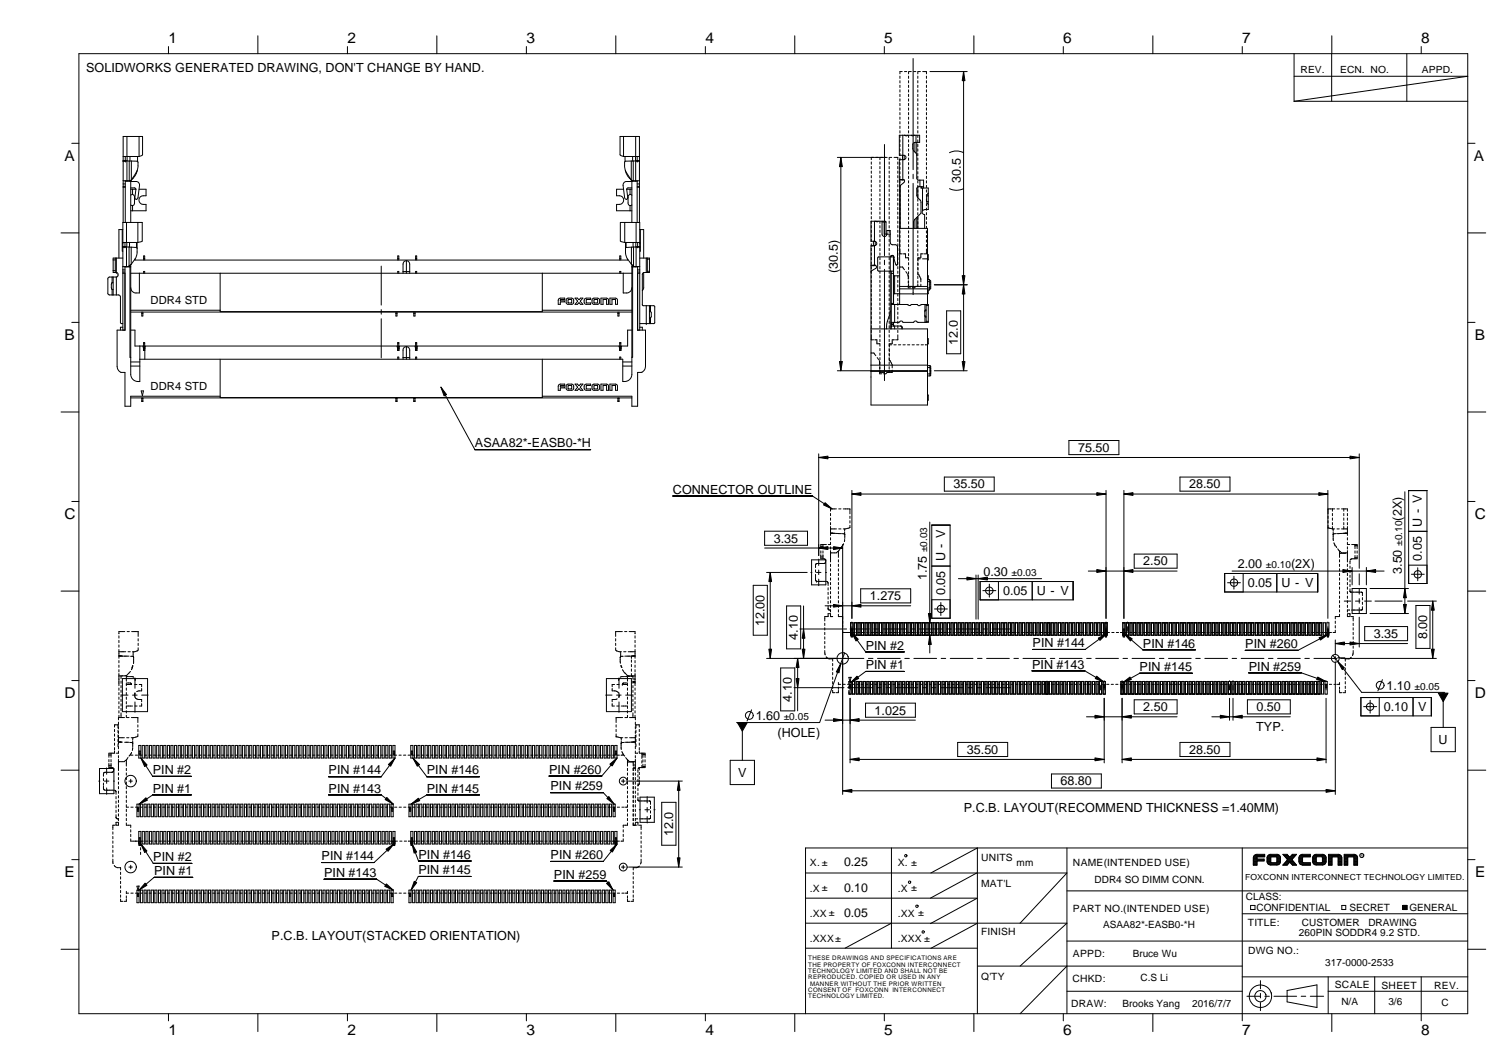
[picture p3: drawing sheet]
<svg xmlns="http://www.w3.org/2000/svg" width="420mm" height="297mm" viewBox="0 0 420 297" stroke-linecap="round" stroke-linejoin="round" font-family="sans-serif">
<defs><g id="words">
<g font-size="4.1">
<text x="47.1" y="12">1</text>
<text x="97.1" y="12">2</text>
<text x="147.1" y="12">3</text>
<text x="197.1" y="12">4</text>
<text x="247" y="12">5</text>
<text x="297" y="12">6</text>
<text x="347" y="12">7</text>
<text x="397" y="12">8</text>
<text x="18.1" y="45">A</text>
<text x="411.7" y="45">A</text>
<text x="18.1" y="95">B</text>
<text x="412" y="95">B</text>
<text x="18.1" y="144.9">C</text>
<text x="412" y="144.9">C</text>
<text x="18.1" y="194.9">D</text>
<text x="412" y="194.9">D</text>
<text x="18.1" y="244.9">E</text>
<text x="412.1" y="244.9">E</text>
<text x="47.1" y="289">1</text>
<text x="97.1" y="289">2</text>
<text x="147.1" y="289">3</text>
<text x="197.1" y="289">4</text>
<text x="247" y="289">5</text>
<text x="297" y="289">6</text>
<text x="347" y="289">7</text>
<text x="397" y="289">8</text>
</g>
<g font-size="3.5">
<text x="24" y="20">SOLIDWORKS GENERATED DRAWING, DON'T CHANGE BY HAND.</text>
<text x="268.4" y="51.1" transform="rotate(-90 268.4 51.1)">30.5</text>
<text x="234.1" y="76.2" transform="rotate(-90 234.1 76.2)">(30.5)</text>
<text x="267.6" y="96.2" transform="rotate(-90 267.6 96.2)">12.0</text>
<text x="132.7" y="124.9">ASAA82*-EASB0-*H</text>
<text x="301.2" y="126.2">75.50</text>
<text x="188" y="137.9">CONNECTOR OUTLINE</text>
<text x="266.3" y="136.4">35.50</text>
<text x="332.2" y="136.4">28.50</text>
<text x="391.7" y="145.3" transform="rotate(-90 391.7 145.3)">(2X)</text>
<text x="397.2" y="147.1" transform="rotate(-90 397.2 147.1)">U - V</text>
<text x="216.1" y="151.5">3.35</text>
<text x="264" y="156.7" transform="rotate(-90 264 156.7)">U - V</text>
<text x="274.7" y="160.8">0.30</text>
<text x="319.4" y="157.9">2.50</text>
<text x="345.8" y="158.7">2.00</text>
<text x="360.7" y="158.7">(2X)</text>
<text x="391.7" y="160.2" transform="rotate(-90 391.7 160.2)">3.50</text>
<text x="397.2" y="156.5" transform="rotate(-90 397.2 156.5)">0.05</text>
<text x="243" y="167.6">1.275</text>
<text x="258.9" y="162" transform="rotate(-90 258.9 162)">1.75</text>
<text x="264" y="166.2" transform="rotate(-90 264 166.2)">0.05</text>
<text x="280.2" y="166.1">0.05</text>
<text x="289.6" y="166.1">U - V</text>
<text x="348.6" y="163.9">0.05</text>
<text x="358" y="163.9">U - V</text>
<text x="213.6" y="174.8" transform="rotate(-90 213.6 174.8)">12.00</text>
<text x="222.9" y="178.6" transform="rotate(-90 222.9 178.6)">4.10</text>
<text x="383.8" y="178.1">3.35</text>
<text x="398.7" y="178.5" transform="rotate(-90 398.7 178.5)">8.00</text>
<text x="241.8" y="181.4">PIN #2</text>
<text x="288.4" y="180.7">PIN #144</text>
<text x="319.3" y="180.8">PIN #146</text>
<text x="347.9" y="180.9">PIN #260</text>
<text x="241.8" y="186.9">PIN #1</text>
<text x="288.3" y="186.6">PIN #143</text>
<text x="318.4" y="187.3">PIN #145</text>
<text x="348.9" y="187.2">PIN #259</text>
<text x="221.2" y="195.9" transform="rotate(-90 221.2 195.9)">4.10</text>
<text x="387.3" y="192.5">1.10</text>
<text x="211.1" y="201">1.60</text>
<text x="244.3" y="199.5">1.025</text>
<text x="319.4" y="198.5">2.50</text>
<text x="350.9" y="204">TYP.</text>
<text x="351" y="198.5">0.50</text>
<text x="386.6" y="198.5">0.10</text>
<text x="396.1" y="198.5">V</text>
<text x="217.2" y="205.6">(HOLE)</text>
<text x="401.9" y="207.7">U</text>
<text x="270.1" y="210.4">35.50</text>
<text x="332.2" y="210.4">28.50</text>
<text x="42.7" y="221.3">PIN #1</text>
<text x="42.7" y="216.1">PIN #2</text>
<text x="91.8" y="216.2">PIN #144</text>
<text x="91.8" y="221.3">PIN #143</text>
<text x="119.2" y="221.3">PIN #145</text>
<text x="119.2" y="216.2">PIN #146</text>
<text x="153.4" y="216.1">PIN #260</text>
<text x="153.8" y="220.6">PIN #259</text>
<text x="206.2" y="216.8">V</text>
<text x="296.3" y="219.2">68.80</text>
<text x="269.2" y="226.7">P.C.B. LAYOUT(RECOMMEND THICKNESS =1.40MM)</text>
<text x="188" y="233.4" transform="rotate(-90 188 233.4)">12.0</text>
<text x="116.9" y="239.8">PIN #146</text>
<text x="153.8" y="239.9">PIN #260</text>
<text x="42.8" y="240.5">PIN #2</text>
<text x="43" y="244.3">PIN #1</text>
<text x="89.8" y="240.2">PIN #144</text>
<text x="90.5" y="244.9">PIN #143</text>
<text x="116.9" y="244.1">PIN #145</text>
<text x="154.8" y="245.4">PIN #259</text>
<text x="75.9" y="262.4">P.C.B. LAYOUT(STACKED ORIENTATION)</text>
</g>
<g font-size="3.4">
<text x="235.8" y="241.7">0.25</text>
<text x="235.8" y="249">0.10</text>
<text x="235.8" y="256">0.05</text>
</g>
<g font-size="3.1">
<text x="42.1" y="84.8">DDR4 STD</text>
<text x="42.1" y="108.8">DDR4 STD</text>
</g>
<g font-size="2.8">
<text x="363.3" y="20.4">REV.</text>
<text x="374.4" y="20.4">ECN. NO.</text>
<text x="397.2" y="20.4">APPD.</text>
<text x="259" y="154.2" transform="rotate(-90 259 154.2)">±0.03</text>
<text x="391.7" y="152.4" transform="rotate(-90 391.7 152.4)">±0.10</text>
<text x="282.6" y="160.8">±0.03</text>
<text x="353.6" y="158.7">±0.10</text>
<text x="395.2" y="192.5">±0.05</text>
<text x="218.9" y="201">±0.05</text>
<text x="226.3" y="241.8">X. ±</text>
<text x="250.8" y="241.8">X. ±</text>
<text x="274.1" y="240.3">UNITS</text>
<text x="284" y="241.9">mm</text>
<text x="299.8" y="241.9">NAME(INTENDED USE)</text>
<text x="226.3" y="249">.X ±</text>
<text x="250.8" y="249">.X ±</text>
<text x="274.1" y="247.6">MAT'L</text>
<text x="305.8" y="246.5">DDR4 SO DIMM CONN.</text>
<text x="348.1" y="251.3">CLASS:</text>
<text x="226.3" y="255.9">.XX ±</text>
<text x="250.8" y="255.9">.XX ±</text>
<text x="299.8" y="254.5">PART NO.(INTENDED USE)</text>
<text x="351" y="254.3">CONFIDENTIAL</text>
<text x="377" y="254.3">SECRET</text>
<text x="393.7" y="254.3">GENERAL</text>
<text x="226.3" y="263">.XXX±</text>
<text x="250.8" y="263">.XXX ±</text>
<text x="274.1" y="261.2">FINISH</text>
<text x="308.2" y="259.1">ASAA82*-EASB0-*H</text>
<text x="348.6" y="258.5">TITLE:</text>
<text x="362.9" y="261.3">260PIN SODDR4 9.2 STD.</text>
<text x="363.7" y="258.5">CUSTOMER</text>
<text x="382.3" y="258.5">DRAWING</text>
<text x="299.8" y="267.3">APPD:</text>
<text x="316.4" y="267.2">Bruce Wu</text>
<text x="348.7" y="266.4">DWG NO.:</text>
<text x="370.2" y="269.7">317-0000-2533</text>
<text x="274.1" y="273.6">Q'TY</text>
<text x="299.6" y="274.1">CHKD:</text>
<text x="318.6" y="273.8">C.S Li</text>
<text x="372.9" y="275.9">SCALE</text>
<text x="299.2" y="281.1">DRAW:</text>
<text x="313.6" y="281.1">Brooks Yang</text>
<text x="333" y="281.1">2016/7/7</text>
<text x="374.7" y="280.6">N/A</text>
<text x="385.9" y="276.1">SHEET</text>
<text x="387.8" y="280.6">3/6</text>
<text x="400.7" y="276.1">REV.</text>
<text x="402.7" y="280.9">C</text>
</g>
<text font-size="2.3" x="347.8" y="245.7">FOXCONN INTERCONNECT TECHNOLOGY LIMITED.</text>
<g font-size="1.7">
<text x="225.8" y="268.1">THESE DRAWINGS AND SPECIFICATIONS ARE</text>
<text x="225.8" y="269.8">THE PROPERTY OF FOXCONN INTERCONNECT</text>
<text x="225.8" y="271.6">TECHNOLOGY LIMITED AND SHALL NOT BE</text>
<text x="225.8" y="273.3">REPRODUCED. COPIED OR USED IN ANY</text>
<text x="226.3" y="275.1">MANNER WITHOUT THE PRIOR WRITTEN</text>
<text x="225.8" y="276.9">CONSENT OF FOXCONN INTERCONNECT</text>
<text x="225.8" y="278.6">TECHNOLOGY LIMITED.</text>
</g>
<text font-size="1.1" x="380.1" y="239.3">R</text>
</g></defs>
<g fill="none" stroke="#000" stroke-width=".28">
<path d="M22 15h388v268h-388zM47.1 13v2M72 10v5M97.1 13v2M122 10v5M147.1 13v2M172 10v5M197.1 13v2M222 10v5M247 13v2M252 20h-.6v.6M252.7 20h.6"/>
<path d="M253.8 20v.6M253.9 20h.7M255.1 16.3v31.1M255.2 20h.7M256.4 20v.6M256.5 20h.6M257.8 20h1v.6M259.8 20h10.4M269.2 20l.4 2.5h-.8zM269.2 20v83.5M272.1 10v5M297 13v2"/>
<path d="M322.1 10v5M347 13v2M361.5 15v13.3M372.1 10l-.1 18.3M393 15v13.3M397 13v2M35.5 38.1v12.5M38.9 38.1v5.6M174.2 38.1v5.6M177.6 38.1v5.6M251.4 21.3v.6M251.4 22.5v.7"/>
<path d="M251.4 23.8v.6M251.4 25.1v.6M251.4 26.3v.7M251.4 27.6v.6M251.4 28.9v.6M251.4 30.1v.7M251.4 31.4v.6M251.4 32.7v.6M251.4 34v.6M251.4 35.2v.7M251.4 36.5v.6M251.4 37.8v.6"/>
<path d="M251.4 39v.7M252.2 37.8v5.5M252.7 37.8l.4 .1 .4-.1M253.8 21.3v.6M253.8 22.5v.7M253.8 23.8v.6M253.8 25.1v.6M253.8 26.3v.7M253.8 27.6v.6M253.8 28.9v.6M253.8 30.1v.7M253.8 31.4v.6"/>
<path d="M253.8 32.7v.6M253.8 34v.6M253.8 35.2v.7M253.8 36.5v.6M253.8 37.8v.6M253.8 39v.7M254.6 37.8l.2 .1 .7-.1M255.6 39.8h1.3v-2h-5.7v5.5h1.3a.62 .62 0 0 1 .6 .6 .62 .62 0 0 1-.6 .7h-1.3v5.5h1.2a.5 .5 0 0 1 .3 .5 .5 .5 0 0 1-.2 .4l-1 .9v11.9M255.6 39.8l-.6 .3v1.4l.2 .6 .7 .7 .2 .6M255.6 39.8v2.7M255.9 37.8v2M256.1 39.8v10l.5 .5h1.4v2.2"/>
<path d="M256.4 21.3v.6M256.4 22.5v.7M256.4 23.8v.6M256.4 25.1v.6M256.4 26.3v.7M256.4 27.6v.6M256.4 28.9v.6M256.4 30.1v.7M256.4 31.4v.6M256.4 32.7v.6M256.4 34v.6M256.4 35.2v.7"/>
<path d="M256.4 36.5v.6M256.4 37.8v.6M256.4 39v.7M258.8 21.3v.6M258.8 22.5v.7M258.8 23.8v.6M258.8 25.1v.6M258.8 26.3v.7M258.8 27.6v.6M258.8 28.9v.6M258.8 30.1v.7M258.8 31.4v.6"/>
<path d="M258.8 32.7v.6M258.8 34v.6M258.8 35.2v.7M258.8 36.5v.6M258.8 37.8v.6M258.8 39v.7M361.5 21.3h48.5l-48.5 7M361.5 28.3h48.5M20.1 40h1.9M34.4 44.9h.1M34.4 44.9l1.7 .1M34.4 51.4h.6"/>
<path d="M34.4 52h.6M34.4 52.3h.6M34.4 43.7h4.5M34.4 50.5h1.7M35 44.9h.1M35 43.7v1.2M35 50.5v11.6M35 50.6h1.5M36.1 45v5.5M36.1 45h.6M36.3 43.7v1.3M36.3 50.4v.2l.2-.2"/>
<path d="M36.5 50.7h1.5a.96 .96 0 0 1 1 1.1l-.4 3.3a.45 .45 0 0 1-.4 .6 .45 .45 0 0 1-.5-.5l.3-2.5-.3-.2h-1.2M36.5 57.2l.5 .2M36.5 50.4v11.7M36.5 52.8h1.5M36.6 50.3l-.1 .1M36.7 45h1.6l.3 .2-.3 2.3-1.6 2.8M36.7 50.3l-.6 .2M36.7 45v5.3M37 54.3l.6 .6v1.9l-.1 .3-.5 .3M37 54.3l-.5 .2M37 52.8v1.5M37 57.4v1.4"/>
<path d="M38.3 47.5l-.5 1.5-1 1.2M38.4 43.7v1.3M38.9 52.8h1.9v1.9a1.45 1.45 0 0 0-2 1.1 1.42 1.42 0 0 0 2 1.3v1.7h-4.3M38.9 43.7l.9-.5v-5.1h-5.4v24M174.2 52.8h-2v1.9a1.45 1.45 0 0 1 2 1.1 1.42 1.42 0 0 1-2 1.3v1.7h4.3M174.2 43.7l-1-.5v-5.1h5.4v24M174.2 43.7h4.4M174.6 43.7v1.3M174.7 47.5l.7 1.8 .9 .9M175.1 52.8h1.4M176 54.3l-.5 .5v2.1l.5 .5M176 54.3l.5 .2"/>
<path d="M176 52.8v1.5M176 57.4v1.4M176.3 45h-1.6l-.2 .2 .2 2.3 1.6 2.8M176.3 50.3l.6 .2M176.3 45v5.3M176.3 45h.6M176.4 50.3l.1 .1M176.5 50.7h-1.5a.96 .96 0 0 0-.9 1.1l.4 3.3a.45 .45 0 0 0 .4 .6 .45 .45 0 0 0 .5-.5l-.3-2.5 .3-.2h1.1M176.5 57.2l-.5 .2M176.5 50.4v11.7M176.5 50.6h1.5M176.7 43.7v1.3"/>
<path d="M176.7 50.4v.2l-.2-.2M176.9 45v5.5M176.9 50.5h1.7M177.5 43.7v1.2M177.5 50.5v.1M177.6 44.9v5.6M177.6 44.9h1M177.6 44.9l-.7 .1M178 44.9h.1M178 51.4h.6M178 52h.6M178 52.3h.6"/>
<path d="M178 43.7v1.2M178 50.5v11.6M178.6 44.9h.1M233.9 43.9h14M234.9 43.9l.4 2.6h-.8zM234.9 43.9v59.6M243.4 43.9v.7M243.4 45.2v.6M243.4 46.5v.6M243.4 47.8v.6M243.4 49v.7M243.4 50.3v.6"/>
<path d="M243.4 51.6v.6M243.4 52.8v.7M243.4 54.1v.6M243.4 55.4v.6M243.4 56.6v.7M243.4 57.9v.6M243.4 59.2v.6M245.8 43.9v.7M245.8 45.2v.6M245.8 46.5v.6M245.8 47.8v.6M245.8 49v.7"/>
<path d="M245.8 50.3v.6M245.8 51.6v.6M245.8 52.8v.7M245.8 54.1v.6M245.8 55.4v.6M245.8 56.6v.7M245.8 57.9v.6M245.8 59.2v.6M247.1 40.3v31.1M248.4 43.9v.7M248.4 45.2v.6M248.4 46.5v.6"/>
<path d="M248.4 47.8v.6M248.4 49v.7M248.4 50.3v.6M248.4 51.6v.6M248.4 52.8v.7M248.4 54.1v.6M248.4 55.4v.6M248.4 56.6v.7M248.4 57.9v.6M248.4 59.2v.6M248.5 43.9h.6M249.8 43.9h1v.7"/>
<path d="M250.8 45.2v.6M250.8 46.5v.6M250.8 47.8v.6M250.8 49v.7M250.8 50.3v.6M250.8 51.6v.6M250.8 52.8v.7M250.8 54.1v.6M250.8 55.4v.6M250.8 56.6v.7M250.8 57.9v.6M250.8 59.2v.6"/>
<path d="M251.4 40.3v.6M251.4 41.6v.6M251.4 42.8v.7M251.4 44.1v.6M251.4 45.4v.6M251.4 46.7v.6M251.4 47.9v.7M251.4 49.2v.6M251.4 50.5v.6M251.4 51.7v.7M251.4 53v.6M251.4 54.3v.6"/>
<path d="M251.4 55.5v.7M251.4 56.8v.6M251.4 58.1v.6M251.4 59.4v.6M252.1 43.3v1.3M252.1 50.1v.1M252.2 44.6v5.5M252.6 50.2h-1.3v34.8M252.6 43.3v1.2M253.8 40.3v.6M253.8 41.6v.6M253.8 42.8v.7"/>
<path d="M253.8 44.1v.6M253.8 45.4v.6M253.8 46.7v.6M253.8 47.9v.7M253.8 49.2v.6M253.8 50.5v.6M253.8 51.7v.7M253.8 53v.6M253.8 54.3v.6M253.8 55.5v.7M253.8 56.8v.6M253.8 58.1v.6"/>
<path d="M253.8 59.4v.6M255.1 48.6v1.3M255.1 51.2v31.1M256.4 40.3v.6M256.4 41.6v.6M256.4 42.8v.7M256.4 44.1v.6M256.4 45.4v.6M256.4 46.7v.6M256.4 47.9v.7M256.4 49.2v.6M256.4 50.5v.6"/>
<path d="M256.4 51.7v3.5M256.4 55.5v.7M256.4 56.8v.6M256.4 58.1v.6M256.4 59.4v.6M257 50.3v1.8M257.3 52.1v.4h2v6h-.9l-.7 .3M257.4 52.1v.4M257.7 58.8v.8l.6 .3v3.9M257.7 52.5v6.3M258 52.1h-1.4l-.5 .5v2l1.2 1.7v3.2l-2 2.2-.1 2.1M258.8 40.3v.6"/>
<path d="M258.8 41.6v.6M258.8 42.8v.7M258.8 44.1v.6M258.8 45.4v.6M258.8 46.7v.6M258.8 47.9v.7M258.8 49.2v.6M258.8 50.5v.6M258.8 51.7v.7M258.8 53v.6M258.8 54.3l.1 2M258.8 56.8v.6"/>
<path d="M258.8 58.1v.6M258.8 59.4v.6M258.9 56.3l.4 .8M258.9 56.3h.4M259.3 53.9l-.4 .8h.4M265.2 52.7a4.4 4.4 0 0 0 4 0M265.2 42.6l.5-.2a4.2 4.2 0 0 1 3.5 .2M410 40h2.1M17 65h5M31.3 79l-.2 .3v1.1l.2 .4M31.3 77.3v1.7M31.5 78.9l-.2 .1"/>
<path d="M31.6 77.3v5M31.6 72.6h.6M31.6 75.6h.6M32.2 72.1v4M32.5 76.1h.1M32.5 77.3h-2l-.4 .4v4.3l.4 .3h2.6l.5 .3v7.5l.3 .2h.4M32.5 76.1l.5 .4-.1 .6-.4 .2M32.5 72.1v4M32.5 77.3v5M34.2 64.1v6h.1M34.3 68.9l1 .1M34.3 68.9h.1"/>
<path d="M34.3 67.7h.1M34.3 64.1h-1.1v8M34.3 72.1h-2.7v4h.9M34.3 68.9h.6M34.3 75.4h.6M34.3 67.7h4.2M34.3 75.9h.6M34.3 76.3h.6M34.9 74.4v17.8h-2.2v10.1a1.81 1.81 0 0 0 1.2 1.7h1v9.4h1.6v-2.8h25M34.9 68.9l.4 .1M34.9 68.9h.1M34.9 74.5h1.6"/>
<path d="M34.9 67.7v1.2M35.3 69h.8M35.3 62.1v5.6M35.3 69v5.4M35.4 67.7v1.3M35.4 74.4v.1M36.1 69h.5M36.1 74.3l-.2 .1h-1.6M36.1 69v5.3M36.2 67.7v1.3M36.2 74.2v.3M36.3 74.5v25.2h.2"/>
<path d="M36.4 74v.5M36.5 73.9v30.6a2.1 2.1 0 0 0 2.6 2v-9.9M36.5 76.3h140M36.6 69l1.6 .1 .1 .2v1.4l-.3 1.2-1.4 1.9M36.6 73.8l-.5 .5M36.6 69v4.8M37.7 72.3v.3h137.6v-.3M38.1 67.7v1.4M38.3 67.7v1.6M38.5 67.7l1.2-.4v-5.2h-5.4v30.1M38.5 62.1v5.6M38.9 76.3v5.5h-.9a1.45 1.45 0 0 1-1.5-1.5"/>
<path d="M40.1 72.6v-1.1h.3v1.1M40.1 76.3v-.5h.3v.5M40.1 72.2h.3M61.5 76.3v10.7h90v-10.7M106.5 74.3v10.9M111.1 72.6v-1.1h.3v1.1M111.1 76.3v-.5h.3v.5M111.1 72.2h.3M112.6 75.8h1.9M113.5 72.8a.94 .94 0 0 1 1 .9v2.6M113.5 72.8a.87 .87 0 0 0-.9 .9v2.6M113.5 72.8v3.5"/>
<path d="M116.1 72.6v-1.1h.3v1.1M116.1 76.3v-.5h.3v.5M116.1 72.2h.3M173.1 72.6v-1.1h.3v1.1M173.1 76.3v-.5h.3v.5M173.1 72.2h.3M174.1 76.3v5.5h.9a1.45 1.45 0 0 0 1.5-1.5M174.5 67.7l-1.2-.4v-5.2h5.4v30.1M174.5 67.7h4.2M174.5 62.1v5.6M174.7 67.7v1.6M174.9 67.7v1.4"/>
<path d="M176.4 69l-1.5 .1-.2 .2v1.4l.4 1.2 1.3 1.9M176.4 73.8l.6 .5M176.4 69v4.8M176.5 73.9v30.6a2.1 2.1 0 0 1-2.5 2v-6.2h-134.9M176.5 74.5h1.6M176.7 74v25.7h-.2M176.9 67.7v1.3M176.9 74.2v.3M177 69h-.6M177 69h.7M177 74.3l.1 .1h1.6M177 69v5.3"/>
<path d="M177.6 67.7v1.3M177.6 74.4v.1M177.7 62.1v5.6M177.7 69v5.4M178.1 74.4v17.8h2.2v10.1a1.81 1.81 0 0 1-1.2 1.7h-1v9.4h-1.6v-2.8h-25M178.1 68.9l-.4 .1M178.1 68.9h.1M178.1 68.9h.6M178.1 75.4h.6M178.1 75.9h.6M178.1 76.3h.6M178.1 67.7v1.2"/>
<path d="M178.7 72.1h2.7v4h-1.5l-.5 .4v8.7l.2 .1h3.1l.2 .3v4.6l-.2 .1h-4M178.7 68.9l-1 .1M178.7 68.9h.1M178.7 67.7h.1M178.7 64.1h1.1v8M178.9 64.1v6h-.2M179.8 76.1v4.4l-.4 .6M180.5 72.1v4M180.8 75.7h.6M180.8 72.1v4M180.8 72.3h.6M243.4 60.5v.6"/>
<path d="M243.4 61.7v.7M243.4 63v.6M243.4 64.3v.6M243.4 65.5v.7M243.4 66.8v.6M243.4 68.1v.6M243.4 69.3v.7M243.4 70.6v.6M243.4 71.9v.6M243.4 73.2v.6M243.4 74.4v.7M243.4 75.7v.6"/>
<path d="M243.4 77v.6M243.4 78.2v.7M243.4 79.5v.6M243.5 68.7h.5M244 67.4v1.2M244 74v.2M244.3 67.4a.61 .61 0 0 1 .6 .6 .61 .61 0 0 1-.6 .6M244.3 68.6h-1v5.4h1.2M244.3 61.8v5.6M244.3 68.6v5.4M244.5 74l.3 .4v.4l-1.3 .8-.2 .3M244.5 74l-1.2 .2v38.9h15.8v-21.3h-15.8"/>
<path d="M244.5 67.4v1.1M244.6 61.8l.4 .1 .3-.1M245.8 60.5v.6M245.8 61.7v.7M245.8 63v.6M245.8 64.3v.6M245.8 65.5v.7M245.8 66.8v.6M245.8 68.1v.6M245.8 69.3v.7M245.8 70.6v.6M245.8 71.9v.6"/>
<path d="M245.8 73.2v.6M245.8 74.4v.7M245.8 75.7v.6M245.8 77v.6M245.8 78.2v.7M245.8 79.5v.6M246.4 61.8v3.6a.68 .68 0 0 0 .7 .6 .68 .68 0 0 0 .7-.6v-1.1h.9v3.6l.4 .4 1.2 .1 .4 .5-.1 5.1-.3-.1-.6-2.3-.5-.3M246.4 62h1.1M247 61.8v3.6h1.7M247.1 72.6v1.3M247.1 75.2v31.1M247.5 62l-.2-.2h-4v5.6h1"/>
<path d="M247.5 62v3.4M248.4 60.5v.6M248.4 61.7v.7M248.4 63v.6M248.4 64.3v.6M248.4 65.5v.7M248.4 66.8v.6M248.4 68.1v.6M248.4 69.3v.7M248.4 70.6v.6M248.4 71.9v.6M248.4 73.2v.6"/>
<path d="M248.4 74.4v.7M248.4 75.7v.6M248.4 77v.6M248.4 78.2v.7M248.4 79.5v.6M249 71.3v.4M249 75.7v16.1M249 76.3h.6M249 71.3h.4M249.2 71.3l-.5 .4v20.1M249.6 71.7h-4.2l-.2 .3 .1 3.6 4.3 .1M249.6 71.5v13.5"/>
<path d="M249.6 77h1.7M249.9 77v5M250.8 60.5v.6M250.8 61.7v.7M250.8 63v.6M250.8 64.3v.6M250.8 65.5v.7M250.8 66.8v.6M250.8 68.1v.6M250.8 69.3v.7M250.8 70.6v.6M250.8 71.9v.6"/>
<path d="M250.8 73.2v.6M250.8 74.4v.7M250.8 75.7v.6M250.8 77v.6M250.8 78.2v.7M250.8 79.5v.6M251.3 80h7.8M251.3 74.5h.8l.6 .8M251.3 63.8h7.8v21.2M251.4 70.2v.7h.6M251.4 60.6v.7M251.4 61.9v.6"/>
<path d="M251.4 63.2v.6M251.4 64.4v.7M251.4 65.7v.6M251.4 67v.6M251.4 68.2v.7M251.4 69.5v.6M252.3 70.9h.7v1.1h.8M253.1 75.8l.3 .6M253.6 76.7h.1M253.6 76.7l.1 1.2M253.7 78.4v.7M253.7 79.7v.6h.7"/>
<path d="M253.8 60.6v.7M253.8 61.9v.6M253.8 63.2v.6M253.8 64.4v.7M253.8 65.7v.6M253.8 67v.6M253.8 68.2v.7M253.8 69.5v.6M253.8 70.8v.6M253.8 72.1v.6M253.8 73.3v.7M253.8 74.6v.6"/>
<path d="M253.8 75.9v.6M253.8 77.1v.7M253.8 78.4v.6M253.8 79.3v.7M255.6 61.2v2.6M255.9 80l-.4 .3h-.7M256.1 60.7v3.1M256.4 60.4v3.4M256.4 64.4v.7M256.4 65.7v.6M256.4 67v.6M256.4 68.2v.7"/>
<path d="M256.4 69.5v.6M256.4 70.8v.6M256.4 72.1v.6M256.4 73.3v.7M256.4 74.6v.6M256.4 75.9v.6M256.4 77.1v.7M256.4 78.4v.6M256.4 79.3v.7M256.4 76.1v.6h.3l.5 1.2v.8M256.4 73.5v.7M256.4 74.8v.6"/>
<path d="M257.1 72.3h-.7v.6M257.2 79.3v.7M257.7 72.3h.6M257.9 70.9h-.7v1.1h-.8M258.5 72.3h.6M258.8 70.2v.7h-.6M258.8 60.6v.7M258.8 61.9v.6M258.8 63.2v.6M258.8 64.4v.7M258.8 65.7v.6M258.8 67v.6"/>
<path d="M258.8 68.2v.7M258.8 69.5v.6M259.1 78.6h.5l.4 .4v1l-.4 .4h-.5M259.1 78.1h.5M259.1 71.1h.2v1.4l-.2 .2M259.1 77h.2v1.1M259.6 78.1l.4 .3v.5M259.6 78.1v2.8M261 79.5h9.2M268.8 77h.8l-.4 2.5zM269.2 79.5l.4 2.6h-.8zM410 65h5.1"/>
<path d="M20.1 90h1.9M31.3 80.8h.3M31.3 80.8l.2 .1M31.3 80.8v1.5M34.3 91.4h-.7v.8M36.5 92.2h1.2v4.4h2.2l.2 .6M36.5 86.6h25M36.5 87.1h140M39.6 87.1v1.1h.3v-1.1M39.6 87.5h.3M40.1 97.2h.1M40.1 95.8h.3"/>
<path d="M40.1 96.6h.3M40.1 96.7h.3M40.1 97.2h.3M40.4 97.2h.1M40.5 97.8h-.4v-2.1h.3l.1 4.6M40.5 97.2l.1-.6h70.3l.2 1.2h.4l.1-1.2h4.3l.2 .6M106.5 86.4v1.3M106.5 89v10.9M110.6 87.1v1.1h.3v-1.1M110.6 87.5h.3M111.1 97.2h.1M111.1 97.8v-2.1h.3v2.1"/>
<path d="M111.1 95.8h.3M111.1 96.6h.3M111.1 96.7h.3M111.1 97.2h.3M111.4 97.2h.1M112.6 99.8h1.9M113.5 96.8a.87 .87 0 0 0-.9 .9v2.6M113.5 96.8a.87 .87 0 0 1 1 .9v2.6M113.5 96.8v3.5M115.6 87.1v1.1h.3v-1.1M115.6 87.5h.3M116.1 97.2h.1"/>
<path d="M116.1 95.8h.3M116.1 96.6h.3M116.1 96.7h.3M116.1 97.2h.3M116.4 97.2h.1M151.5 86.6h25M156.1 83.4l1.7-.2v.4l-1.3 .1v.3h1.2v.3h-1.1l-.1 .7h-.6zM158.3 83.4l1.6-.1 .4 .4-.1 1-.4 .3-1.3-.1-.4-.4zM158.7 83.7h1v.8l-.9 .1zM160.6 83.2h.7l.4 .5 .5-.5h.6l-.7 .8 .7 1h-.6l-.4-.5-.5 .5h-.7l.8-.8zM163.4 83.4l1.6-.2v.4l-1.2 .1v.8l1.2 .1v.4l-1.6-.2-.2-.4zM165.5 83.5l.4-.3 1.3 .1 .3 .4-.1 1-.4 .3-1.3-.1-.3-.4z"/>
<path d="M166 83.7l.9-.1 .1 .9-1 .1zM167.9 83.2l1.9 .2 .2 1.6h-.6v-1.4h-.9v1.4h-.6zM170.4 83.2l1.9 .2 .2 1.6h-.6v-1.4h-.9v1.4h-.6zM172.6 87.1v1.1h.3v-1.1M172.6 87.5h.3M173.1 97.2h.1M173.1 97.8v-2.1h.3v2.1M173.1 95.8h.3M173.1 96.6h.3M173.1 96.7h.3M173.1 97.2h.3M173.4 97.2h.1"/>
<path d="M176.5 92.2h-1.2v4.4h-1.7l-.1 1.2h-.4l-.2-1.2h-56.3l-.1 1.2h-.4v-2.1h.3v2.1M178.7 91.4h.7v.8M180.5 90.3h.1M180.5 85.3v5M181.4 86.9l.3 .1M181.4 85.3v5M181.5 88.8h.2zM181.5 86.9l.2 .1M181.7 87l.2 .3v1.1l-.2 .4M181.7 85.3v1.7M181.7 88.8v1.5M243.3 98.6h.8l.6 .7"/>
<path d="M243.4 94.2v.7h.6M243.4 80.8v.6M243.4 82v.7M243.4 83.3v.6M243.4 84.6v.6M243.4 85.9v.6M243.4 87.1v.7M243.4 88.4v.6M243.4 89.7v.6M243.4 90.9v.7M243.4 92.2v.6M243.4 93.5v.6"/>
<path d="M244.3 94.9h.7v1.1h.8M245.1 99.8l.3 .6M245.8 80.8v.6M245.8 82v.7M245.8 83.3v.6M245.8 84.6v.6M245.8 85.9v.6M245.8 87.1v.7M245.8 88.4v.6M245.8 89.7v.6M245.8 90.9v.7M245.8 92.2v.6"/>
<path d="M245.8 93.5v.6M245.8 94.7v.7M245.8 96v.6M245.8 97.3v.6M245.8 98.6v.6M245.8 99.8v.7M248.4 99.8v.9h.3l.5 1.2v.8M248.4 80.8v.6M248.4 82v.7M248.4 83.3v.6M248.4 84.6v.6M248.4 85.9v.6"/>
<path d="M248.4 87.1v.7M248.4 88.4v.6M248.4 89.7v.6M248.4 90.9v.7M248.4 92.2v.6M248.4 93.5v.6M248.4 94.7v.7M248.4 96v.9M248.4 97.3v.9M248.4 98.6v.8M248.4 96.3h.7M248.7 86.8l-.2 1.2-.8 2.4v1.4"/>
<path d="M249 90l2.3-.1a.5 .5 0 0 1 .5-.3 .5 .5 0 0 1 .5 .4h3a.65 .65 0 0 1 1.1 0h.2M249 85h4.4l.6 .3 .5-.3h1.8l.4 .3 .8-.3h1.8v5h-2.9M249 91h.1M249 90h.1M249 90.6h.6M249 90.4h.6M249 91h2.6M249 84.7h.6M249.6 90v1M249.6 82h1.7M249.7 96.3h.6M249.9 94.9h-.7v1.1h-.8"/>
<path d="M249.9 85v5M249.9 91v.8M250.8 94.2v.7h-.6M250.8 80.8v.6M250.8 82v.7M250.8 83.3v.6M250.8 84.6v.6M250.8 85.9v.6M250.8 87.1v.7M250.8 88.4v.6M250.8 89.7v.6M250.8 90.9v.7"/>
<path d="M250.8 92.2v.6M250.8 93.5v.6M251 96.3h.6M251.3 80.6h7.8M251.3 82h7.8M251.6 91l.4 .4M252 91.4v.4M252.3 96.3h.6M253.5 96.3h.7M254.8 96.3h.6M256.1 96.3h.6M257.3 96.3h.7"/>
<path d="M258.4 86.8v1.4M258.4 88.2l.3 .2M258.4 88.2l.3 .3M258.4 85v1.8M258.4 88.2v1.8M258.5 96.3h.6M258.7 86.5l-.3 .3M258.7 86.6l-.3 .2M258.7 85v5M258.7 89.7h.6M258.7 85.3h.6M259.1 80.9h.5"/>
<path d="M259.1 94.6h.2v1.4l-.2 .1M259.1 80.5h.1M259.3 80.9v1.1h-.2M260 80.1v.5l-.4 .3M264.4 86.8h4v12h-4zM410 90h2.1M17 115h5M36.5 102.2h2.6M36.5 101h2.6M36.5 111.1h140M39.4 109.1h.7l-.3 1.3zM39.6 111.1v1h.3v-1"/>
<path d="M39.6 112h.3M39.6 111.2h.3M61.5 100.3v10.7h90v-10.7M110.6 111.1v1h.3v-1M110.6 112h.3M110.6 111.2h.3M111.1 100.3v-.6h.3v.6M115.6 111.1v1h.3v-1M115.6 112h.3M115.6 111.2h.3M116.1 100.3v-.6h.3v.6M123.2 108.1l1.5 2.1-.6 .3z"/>
<path d="M123.2 108.1l9.5 17.4h32.3M156.1 107.4l1.7-.2v.4l-1.3 .1v.3h1.2v.3h-1.1l-.1 .7h-.6zM158.3 107.4l1.6-.1 .4 .4-.1 1-.5 .3-1.2-.1-.4-.4zM158.8 107.6l.9 .1-.1 .9-.9-.1zM160.6 107.2h.7l.4 .5 .5-.5h.6l-.7 .8 .7 1h-.6l-.4-.5-.5 .5h-.7l.8-.8zM163.4 107.4l1.6-.2v.4l-1.2 .1v.8l1.2 .1v.4l-1.6-.2-.2-.4zM165.5 107.5l.4-.3 1.3 .1 .3 .4-.1 1-.4 .3-1.3-.1-.3-.4zM165.9 107.7l1-.1 .1 .9-1 .1zM167.9 107.2l1.9 .2 .2 1.6h-.6v-1.4h-.9v1.4h-.6zM170.4 107.2l1.9 .2 .2 1.6h-.6v-1.4h-.9v1.4h-.6zM172.6 111.1v1h.3v-1M172.6 112h.3"/>
<path d="M172.6 111.2h.3M173.1 100.3v-.6h.3v.6M174 102.2h2.5M174 101h2.5M233.9 103.5h25.1M234.5 100.9h.8l-.4 2.6zM243.3 103.6h15.8M243.3 101.9h15.8M245.6 100.7l.1 1.2M245.7 102.4v.7M245.7 103.7v.7h.7M245.8 101.1v.6"/>
<path d="M245.8 102.4v.6M245.8 103.3v.7h1.3M247.8 104h.7M247.9 104l-.4 .4h-.7M248.4 101.1v.6M248.4 102.4v.6M248.4 103.3v.7M249.2 103.3v.7h-.6M259.1 102.6h.7l.2 .2M259.1 104.9h.7M259.1 102.1h.7M259.1 110.2l.2 .1v1.4h-.2"/>
<path d="M259.8 102.1l.2 .2v2.5l-.2 .1M259.8 102.1v2.8M260 104.2l-.9 .2M261 103.5h9.2M268.8 100.9h.8l-.4 2.6zM410 115h5.1M20.1 140h1.9M188 138.5h39l5.4 3.6M228.7 127.7l2.6-.4v.8zM228.7 126.7v28.4M228.7 127.7h151M238 137.9l2.5-.4v.8z"/>
<path d="M238 136.9v35.7M238 137.9h71M263.8 133.2h13.9v3.9h-13.9zM298.6 123h14v3.9h-14zM306.4 137.5l2.6 .4-2.6 .4zM309 136.9v35.7M314 137.9l2.5-.4v.8zM314 137.9h57M314 136.9v35.7M329.6 133.2h14v3.9h-14zM368.4 137.5l2.6 .4-2.6 .4zM371 136.9v35.7"/>
<path d="M377.1 127.3l2.6 .4-2.6 .4zM379.7 126.7v32M392.5 137.3v34M393.5 136.9h5.1v26h-5.1zM410 140h2.1M213.6 148.3h12v3.9h-12zM213.6 153h21.8M214.2 159.8h11.3M215.2 159.8l.3 2.5h-.7zM215.2 159.8v24M226.5 159.8h.3M226.7 156.3h4v7h-4z"/>
<path d="M227.8 157.6h.1M227.8 157.8v.7M227.8 159.1v.6M228.1 159.8h1.3M228.7 153l2.6-.4v.8zM228.7 156.1v1.8M228.7 159.1v1.3M229.3 154.9v1.1h.9M229.3 153.8v.6M229.3 152.5h.6M229.3 155.5h.6M229.9 152v1.2"/>
<path d="M229.9 153.8v.6M229.9 154.9v1.1M230.3 156l.4 .4M230.5 140.3l1.9 1.8-2.3-1.1zM230.6 159.8h.3M230.6 156.9l-.3 .4h-2.1l-.4 .3M230.8 152h-1.5v1.2M232 151.4v.6h-.6M232 143.3v.7M232 144.6v.6M232 145.9v.6M232 147v2.5"/>
<path d="M232 150.1v.6M232 152.7v.6M232 153.7v3.2M232 157.5v.7M232 158.8v.6M232 147.7h1.7M232.8 148.9l-.8-.1 2.9 .2M232.9 152.6l2.5 .4-2.5 .4zM233.7 142.1h-1.7v.6M233.8 154.2l-1.8 .1M234.2 153.8v1.8M234.2 156.3v.6"/>
<path d="M234.2 157.5v.7M234.2 158.8v.6M234.3 142.1h.6M234.3 147.7h.6M234.7 153.2l-.9 .9M235.1 149l.7 .1M235.4 152.3l-.4 .6M235.4 152v30.8M235.6 142.1h1.8v.6M235.7 151.8l-.3 .6M235.8 149.1h.1M235.9 149.1h.1"/>
<path d="M236 147.7v.6M236 148.5v1.8M236 150.6l-.1 .6M237.4 142.8v.7M237.4 144.1v.6M237.4 145.4v.6M237.4 146.6v.7l-.3 .1-1.5 .3M259.7 145.8v36.5M260.3 146.6h5.1v26h-5.1zM260.3 158h5.1M304 159.4h24.8M306.4 159l2.6 .4-2.6 .4z"/>
<path d="M314 159.4l2.5-.4v.8zM316.9 154.7h11.9v3.9h-11.9zM344.2 159.4h42.5M371 147.3h.1M371 142.8v.7M371 144.1v.6M371 145.4v.6M371 146.6v.7M371 147.3l.5 .2M371.6 147.5l.6 .2M372.2 147.7h.7M372.2 142.1v.6"/>
<path d="M372.2 143.3v.7M372.2 144.6v.6M372.2 145.9v.6M372.2 147v.7M372.4 147.7v.6M372.4 148.5l.1 2.4M372.6 149.1h.1M372.6 151.6l.3 .5M372.9 142.1h-1.9v.6M372.9 152.1h.1M373.1 152.3l.3 .6M373.2 149l-.8 .2"/>
<path d="M373.5 142.1h.6M373.5 147.7h.6M373.7 153.2l.9 .9M374.2 153.8v1.8M374.2 156.3v.6M374.2 157.5v.7M374.2 158.8v.6M374.2 154.5h.9M374.7 154.2l1.7 .1M374.8 142.1h1.6v.6M374.8 147.7h1.6M375.1 159l2.6 .4-2.6 .4z"/>
<path d="M375.4 142.1v.6M375.4 143.3v.7M375.4 144.6v.6M375.4 145.9v.6M375.4 147v.7M375.7 148.9l.7-.1-2.9 .2M375.8 154.3l-.6 .2M376.4 151.4v.6h.7M376.4 143.3v.7M376.4 144.6v.6M376.4 145.9v.6M376.4 147v2.5"/>
<path d="M376.4 150.1v.6M376.4 152.7v.6M376.4 153.7v3.2M376.4 157.5v.7M376.4 158.8v.6M377.1 156.6v.8M377.1 158v.7M377.1 159.3v.6M377.2 156.3h.1M377.6 152h1.5v1.2M377.7 158.4v4.9M378.5 152v1.2"/>
<path d="M378.5 153.8v.6M378.5 155.1v.9M378.5 155.7h.6M378.5 152.3h.6M379.1 155.1v.9h-1.4l-.5 .3M379.1 153.8v.6M381.7 159.4l2.6-.4v.8zM381.7 158.4v4.9M393.5 157.8h5.1M393.5 148.3h5.1M396.1 158.5v3.6M17 165h5"/>
<path d="M33.2 177.5v.6M33.2 178.8v.6M34.9 176.3h-1.7v.7M35.5 176.3h.6M36.8 176.3h1.8v.7M38.6 177v.7M38.6 178.3v.6M38.6 179.6v.6M172 177v.7M172 178.3v.6M172 179.6v.6M173.9 176.3h-1.9v.7"/>
<path d="M174.5 176.3h.6M175.8 176.3h1.6v.7M177.4 177.5v.6M177.4 178.8v.6M210.4 163.4h4v13.9h-4zM219.7 169.2h4v11.9h-4zM223.5 175.6h13M224.5 175.6l.4 2.6h-.8zM224.5 169.2v14.6M227.8 160.4v.6M227.8 161.2v.8l.3 .3M228.1 162.3h.1"/>
<path d="M228.3 162.3h2.5M228.7 161.7v1.8M230.4 174v.6M230.4 175.3v.6M230.4 176.5v.7M230.4 177.8v.6M230.4 179.1v.6M230.5 169.1h23.9M231 162.3l.3 .3v.8M231.3 169.2l.1 .9 .6 .2M231.3 164.1v.6M231.3 165.4v.6"/>
<path d="M231.3 166.6v.7M231.3 167.9v.6M231.5 170.2l.1 .1M232 171.3h-.7v.8h-.9v1.3M232 171.5v.6h.6M232 160.1v.6M232 161.3v.7M232 162.6v.6M232 163.9v.6M232 165.1v.7M232 166.4v.6M232 167.7v.6"/>
<path d="M232 169v.6M232 170.2v.7M232.9 168.7l2.5 .4-2.5 .4zM234.2 171.5v.6h1.2M234.2 160.1v.6M234.2 161.3v.7M234.2 162.6v.6M234.2 163.9v.6M234.2 165.1v.7M234.2 166.4v.6M234.2 167.7v.6M234.2 169v.6"/>
<path d="M234.2 170.2v.7M235.4 176.6h.6M236.1 176.6h1.5l.2 .6h.3M237.5 175.6h5.4M237.6 173.9h.7v3.4h-.7zM237.8 175.6v2.2h.4l.1-1.2h.7M237.8 175.7h.3M237.8 176.6h.3M237.8 177.1h.3M237.9 176.6l1.9 1.9-.7 .4zM237.9 176.6l3.9 5.4h10.8M238 169.1l2.5-.4v.8z"/>
<path d="M238 173.7h.1M238 175v1.2M238 177.5h.1M238.1 175.6v2.2M238.7 173.9h22.6v3.4h-22.6zM238.7 177.6v.1M239.3 173.9v3.4M239.6 176.6h.6M239.7 173.9v3.4M240.3 173.9v3.4M240.4 164.4h14v3.9h-14zM240.7 173.9v3.4"/>
<path d="M240.9 176.6h.6M241.2 173.9v3.4M241.7 173.9v3.4M242.1 176.6h.7M242.3 173.9v3.4M242.7 173.9v3.4M243.3 173.9v3.4M243.4 176.6h.6M243.7 173.9v3.4M244.1 175.6h1.3M244.3 173.9v3.4M244.7 173.9v3.4"/>
<path d="M244.7 176.6h.6M245.3 173.9v3.4M245.6 173.9v3.4M245.9 176.6h.7M246.3 173.9v3.4M246.7 175.6h6.3M246.7 173.9v3.4M247.2 176.6h.7M247.3 173.9v3.4M247.7 173.9v3.4M248.3 173.9v3.4M248.5 176.6h.6"/>
<path d="M248.7 173.9v3.4M249.2 173.9v3.4M249.7 173.9v3.4M249.8 176.6h.6M250.3 173.9v3.4M250.7 173.9v3.4M251 176.6h.7M251.3 173.9v3.4M251.7 173.9v3.4M252.3 173.9v3.4M252.3 176.6h.6M252.7 173.9v3.4"/>
<path d="M253.3 173.9v3.4M253.6 176.6h.6M253.6 173.9v3.4M254.3 175.6h1.3M254.3 173.9v3.4M254.7 173.9v3.4M254.8 176.6h.7M255.3 173.9v3.4M255.7 173.9v3.4M256.1 176.6h.6M256.3 173.9v3.4M256.7 173.9v3.4"/>
<path d="M256.8 175.6h6.4M257.2 173.9v3.4M257.4 176.6h.6M257.7 173.9v3.4M258.3 173.9v3.4M258.6 173.9v3.4M258.6 176.6h.7M259.3 173.9v3.4M259.4 171.3h.8l-.5 2.6zM259.7 173.9v3.4M259.7 177.3l.5 2.6h-.8zM259.9 176.6h.7"/>
<path d="M260.3 173.9v3.4M260.3 167.4h5.1M260.7 173.9v3.4M261.1 170h3.6M261.2 176.6h.6M261.7 173.9h.6v3.4h-.6zM262.5 176.6h.6M262.7 173.9h.6v3.4h-.6zM262.8 168.2v3.6M263.7 173.9h.6v3.4h-.6zM263.7 176.6h.7M264.4 175.6h1.3"/>
<path d="M264.7 173.9h.5v3.4h-.5zM265 176.6h.6M265.7 173.9h.6v3.4h-.6zM266.3 176.6h.6M266.6 173.9h.7v3.4h-.7zM267 175.6h6.3M267.5 176.6h.7M267.7 173.9h.6v3.4h-.6zM267.7 161.5h23.3M268.7 173.9h.6v3.4h-.6zM268.8 176.6h.6M269.7 173.9h.5v3.4h-.5z"/>
<path d="M270.1 176.6h.6M270.1 161.1l2.6 .4-2.6 .4zM270.7 173.9h.6v3.4h-.6zM271.3 176.6h.7M271.7 173.9h.6v3.4h-.6zM272.6 176.6h.7M272.7 173.9h.6v3.4h-.6zM272.7 160.5v12.3M273.3 161.5l2.5-.4v.8zM273.3 160.5v12.3M273.7 173.9h.6v3.4h-.6zM273.8 162.3h26v5.2h-26z"/>
<path d="M273.9 176.6h.6M274.6 164.9h3.6M274.6 175.6h1.3M274.6 173.9h.7v3.4h-.7zM275.2 176.6h.6M275.7 173.9h.6v3.4h-.6zM276.4 163.1v3.6M276.4 176.6h.7M276.7 173.9h.6v3.4h-.6zM277.1 175.6h5.4M277.7 173.9h.5v3.4h-.5zM277.7 176.6h.6"/>
<path d="M278.7 173.9h.6v3.4h-.6zM278.9 162.3v5.2M279 176.6h.6M279.7 173.9h.6v3.4h-.6zM280.2 176.6h.7M280.7 173.9h.6v3.4h-.6zM281.5 176.6h.6M281.7 173.9h.6v3.4h-.6zM282.6 173.9h.7v3.4h-.7zM282.8 176.6h.6M283.7 173.9h.6v3.4h-.6zM284 176.6h.7"/>
<path d="M284.7 173.9h.6v3.4h-.6zM285.3 176.6h.7M285.7 173.9h.5v3.4h-.5zM286.6 176.6h.6M286.7 173.9h.6v3.4h-.6zM287.7 173.9h.6v3.4h-.6zM287.9 176.6h.6M288.4 162.3v5.2M288.7 173.9h.6v3.4h-.6zM289.1 176.6h.7M289.7 173.9h.6v3.4h-.6zM290.4 176.6h.6"/>
<path d="M290.6 173.9h.7v3.4h-.7zM291.7 173.9h.6v3.4h-.6zM291.7 176.6h.6M292.7 173.9h.6v3.4h-.6zM292.9 176.6h.7M293.7 173.9h.5v3.4h-.5zM294.2 176.6h.6M294.7 173.9h.6v3.4h-.6zM295.5 176.6h.6M295.6 173.9h.7v3.4h-.7zM296.7 173.9h.6v3.4h-.6zM296.7 176.6h.7"/>
<path d="M297.7 173.9h.6v3.4h-.6zM298 176.6h.7M298.7 173.9h.6v3.4h-.6zM299.3 176.6h.6M299.7 173.9h.6v3.4h-.6zM300.6 176.6h.6M300.7 173.9h.6v3.4h-.6zM301.7 173.9h.5v3.4h-.5zM301.8 176.6h.7M302.7 173.9h.6v3.4h-.6zM303.1 176.6h.6M303.6 173.9h.7v3.4h-.7z"/>
<path d="M304.4 176.6h.6M304.7 173.9h.6v3.4h-.6zM305.6 176.6h.7M305.7 173.9h.6v3.4h-.6zM306.7 173.9h.6v3.4h-.6zM306.8 178.1l2.3-1.1-1.8 1.8zM306.9 176.6h.6M307.7 173.9h.6v3.4h-.6zM308 176.6h.6l.2 1.2h.3l.2-1.2h.7M308.7 173.9h.6v3.4h-.6zM308.8 177.8v-2.2h.3v2.2M308.8 175.7h.3"/>
<path d="M308.8 176.6h.3M308.8 177.1h.3M308.8 177.2h.3M309 173.7h.1M309 175v1.2M309 177.5h.1M309.1 177l-6 4.3h-14.7M310.6 176.6h.6M311.9 176.6h.6M313 176.6h.6l.2 .6h.3M313.7 173.9h.6v3.4h-.6zM313.8 175.7h.3"/>
<path d="M313.8 176.6h.3M313.8 177.1h.3M314.1 177l2.2 1.4-.5 .5zM314.1 177l5.2 4.4h14.7M314.7 173.9h.5v3.4h-.5zM314.8 177.6l.4 .1M314.9 176.6h-.6l-.1 1.2h-.4v-2.2h.3v2.2M314.9 173.7h.1M314.9 175v1.2M314.9 177.5h.1M315.6 176.6h.6M315.7 173.9h.6v3.4h-.6z"/>
<path d="M316.7 173.9h.6v3.4h-.6zM316.9 176.6h.6M317.7 173.9h.6v3.4h-.6zM318.1 176.6h.7M318.7 173.9h.6v3.4h-.6zM319.4 176.6h.6M319.6 173.9h.7v3.4h-.7zM320.7 173.9h.6v3.4h-.6zM320.7 176.6h.6M321.7 173.9h.6v3.4h-.6zM321.9 176.6h.7M322.7 173.9h.5v3.4h-.5z"/>
<path d="M323.2 176.6h.6M323.7 173.9h.6v3.4h-.6zM324.5 176.6h.6M324.7 173.9h.6v3.4h-.6zM325.7 173.9h.6v3.4h-.6zM325.7 176.6h.7M326.7 173.9h.6v3.4h-.6zM327 176.6h.6M327.6 173.9h.7v3.4h-.7zM328.3 176.6h.6M328.7 173.9h.6v3.4h-.6zM329.6 176.6h.6"/>
<path d="M329.7 173.9h.6v3.4h-.6zM330.7 173.9h.5v3.4h-.5zM330.8 176.6h.7M331.7 173.9h.6v3.4h-.6zM332.1 176.6h.6M332.7 173.9h.6v3.4h-.6zM333.4 176.6h.6M333.7 173.9h.6v3.4h-.6zM334.6 176.6h.7M334.7 173.9h.6v3.4h-.6zM335.6 173.9h.7v3.4h-.7zM335.9 176.6h.6"/>
<path d="M336.7 173.9h.6v3.4h-.6zM337.2 176.6h.6M337.7 173.9h.6v3.4h-.6zM338.4 176.6h.7M338.7 173.9h.5v3.4h-.5zM339.7 173.9h.6v3.4h-.6zM339.7 176.6h.6M340.6 173.9h.7v3.4h-.7zM341 176.6h.6M341.7 173.9h.6v3.4h-.6zM342.1 160.1h26v5.2h-26zM342.3 176.6h.6"/>
<path d="M342.7 173.9h.6v3.4h-.6zM342.9 162.7h3.6M343.5 176.6h.7M343.7 173.9h.6v3.4h-.6zM344.7 173.9h.6v3.4h-.6zM344.7 160.9v3.6M344.8 176.6h.6M345.7 173.9h.6v3.4h-.6zM346.1 176.6h.6M346.7 173.9h.5v3.4h-.5zM347.3 160.1v5.2M347.3 176.6h.7"/>
<path d="M347.7 173.9h.6v3.4h-.6zM348.6 176.6h.6M348.6 173.9h.7v3.4h-.7zM349.7 173.9h.6v3.4h-.6zM349.9 176.6h.6M350.7 173.9h.6v3.4h-.6zM351.1 176.6h.7M351.7 173.9h.6v3.4h-.6zM352.4 176.6h.6M352.7 173.9h.6v3.4h-.6zM353.7 173.9h.6v3.4h-.6zM353.7 176.6h.6"/>
<path d="M354.7 173.9h.5v3.4h-.5zM355 176.6h.6M355.7 173.9h.6v3.4h-.6zM356.2 176.6h.7M356.6 173.9h.7v3.4h-.7zM356.7 160.1v5.2M357.5 176.6h.6M357.7 173.9h.6v3.4h-.6zM358.7 173.9h.6v3.4h-.6zM358.8 176.6h.6M359.7 173.9h.5v3.4h-.5zM360 176.6h.7"/>
<path d="M360.7 173.9h.6v3.4h-.6zM361.3 176.6h.6M361.7 173.9h.6v3.4h-.6zM362.6 176.6h.6M362.7 173.9h.6v3.4h-.6zM363.7 173.9h.6v3.4h-.6zM363.8 176.6h.7M364.6 173.9h.7v3.4h-.7zM365.1 176.6h.6M365.7 173.9h.6v3.4h-.6zM366.4 176.6h.6M366.7 173.9h.6v3.4h-.6z"/>
<path d="M367.7 173.9h.5v3.4h-.5zM367.7 176.6h.6M368.5 178l2.5-.8-2.1 1.5zM368.7 173.9h.6v3.4h-.6zM368.9 176.6h.7M369.7 173.9h.6v3.4h-.6zM369.8 177.6l.4 .1M370 176.6h.6l.2 1.2h.4l.1-1.2h.7M370.7 173.9h.6v3.4h-.6zM370.8 177.8v-2.2h.3v2.2M370.8 175.7h.3M370.8 176.6h.3"/>
<path d="M370.8 177.1h.3M370.8 177.2h.3M371 173.7h.1M371 175v1.2M371 177.5h.1M371 177.2l-8.4 4.4h-14.7M373 179.7l2.6-.5v.8zM373 173.4v.6M373 174.7v.6M373 175.9v.7h-.6M373 178.6v4.2M373 179.7h20.2"/>
<path d="M374.2 171.5v.6h-1.2v.7M374.2 160.1v.6M374.2 161.3v.7M374.2 162.6v.6M374.2 163.9v.6M374.2 165.1v.7M374.2 166.4v.6M374.2 167.7v.6M374.2 169v.6M374.2 170.2v.7M375.5 167.8h1.9M376.4 171.5v.6h.7"/>
<path d="M376.4 170.3h.7M376.4 171.3h.7v.8M376.4 160.1v.6M376.4 161.3v.7M376.4 162.6v.6M376.4 163.9v.6M376.4 165.1v.7M376.4 166.4v.6M376.4 167.7v.6M376.4 169v.6M376.4 170.2v.7M377.1 179.2l2.6 .5-2.6 .3z"/>
<path d="M377.1 164.4v.7l.2 .2 3.2 .1 .1 .8M377.1 160.6v.6M377.1 161.8v.7M377.1 163.1v.6M377.3 165.3h.1M377.4 172.1h.6v1.3M377.7 164.3h4v7h-4zM378 174v.6M378 175.3v.6M378 176.5v.7M378 177.8v.6M378 179.1v.6"/>
<path d="M378.7 167.8h1.2M379.7 160.2v3.1M379.7 164.3v1.6M379.7 167.1v1.3M379.7 169.7v1.6M379.7 172.3v8.3M380.6 169.4v.7l-.2 .2h-2.8M380.6 166.8v.7M380.6 168.1v.6M381.2 167.8h1.9M381.2 174.9h12v4h-12zM382.7 171.3h10.8"/>
<path d="M382.7 164.3h10.8M384.1 167.8h7.6M392.1 168.7h.8l-.4 2.6zM392.5 164.3l.4 2.6h-.8zM393.2 167.8h8.1M394.3 160.3h3.6M395.6 169h3.9v12h-3.9zM400.3 167.8l.4 2.5h-.8zM400.3 167.8v16M410 165h5.1M20.1 190h1.9M33.2 180v.7"/>
<path d="M33.2 181.3v2.5M33.2 184.4v.6M33.2 185.7v.6M33.2 186.9v.7M33.2 188v3.4M33.2 192.1v.6M33.2 193.3v.7M33.2 194.6v.6M33.2 195.9v.6M33.2 197.1v.7M33.2 198.4v.7M33.2 199.7v.6"/>
<path d="M33.2 183.1h1M33.2 181.9h1.9M33.6 183.1l2.5 .1M33.8 188.7v.8M33.8 190.1v.7M33.8 191.4v.6M33.8 192.7v.6M33.8 193.9v.7M33.8 195.2v.6M33.8 196.5v.6M33.8 197.7v.7M33.8 199v1.3"/>
<path d="M34 194.1h1.8M34.2 189.4h7v9.3h-7zM35.3 190.8v.6M35.3 192.1v.6M35.3 193.3v.7M35.3 194.6v.6M35.3 195.9v.6M35.3 197.1v.7M35.3 198.4v.7M35.3 199.7v.6M35.3 191.1h1.4M35.3 197.1h1.7"/>
<path d="M35.3 188.9h.6M35.3 190.7h1.2l.2 .4M35.4 188.6l-.1 1.6M35.5 188.5l-2.3 .2M35.8 181.9h.6M36.1 188.9l1.2 .2M36.4 187.5l-.9 .9M36.5 183.2h.6M37 194.1h1.3M37.1 185.8l-.3 .6M37.1 183.3l.2 .1v1.9M37.1 185.8l-.4 1.1"/>
<path d="M37.2 181.9v.7M37.2 182.7v.6M37.2 183.3h.1M37.6 194.1h.1M37.6 191.1h.7M37.6 189.4l.1 .6M37.7 197.1h.6M37.7 193.5l-.1 .6M37.7 189.3v2.9M37.7 193.4v1.3M37.7 196v2.8M37.7 194.7l.6 .5 1.3 .1v.6"/>
<path d="M38.6 180.8v.7l-.2 .2-1.4 .2M38.9 191.1h.7v.6M39.6 192.2v.7l-1.4 .2M39.6 196.5v.6h-.7M39.6 194.1h1.8M169.2 194.1h1.8M169.4 189.4h7v9.3h-7zM171 192.2v.7a1.56 1.56 0 0 1 1.8 .6M171 196.5v.6h.7M171.7 191.1h-.7v.6M172 180.8v.7l.2 .2 1.4 .2M172.2 194.1h1.3"/>
<path d="M172.3 197.1h.6M172.3 191.1h.7M172.4 195.1l-1.4 .2v.6M172.9 189.3v2.9M172.9 193.4v1.3M172.9 196v2.8M173 189.4l-.2 .6M173 194.1l-.2 .5M173.3 183.4h.1M173.3 183.4v1.8M173.3 183.3h.1M173.3 183.3v.1"/>
<path d="M173.4 181.9v.7M173.4 182.7v.6M173.5 183.3h.1M173.5 183.3h-.1M173.5 183.2h.6M173.6 197.1h1.7M173.6 186.4l-.1-.6 .3 .6M173.9 191.1h.1M173.9 191.1h1.4M173.9 186.9l.3 .6M174 190.8l-.1 .1M174.2 181.9h.7"/>
<path d="M174.2 187.5l.9 .9M174.5 188.9l-1.2 .2M174.5 183.2h1.9M174.7 188.9h.6M174.8 194.1h1.8M175.2 188.5l2.2 .2M175.2 188.6l.3 .2M175.3 188.6v1.6M175.3 190.8v.6M175.3 192.1v.6M175.3 193.3v.7M175.3 194.6v.6"/>
<path d="M175.3 195.9v.6M175.3 197.1v.7M175.3 198.4v.7M175.3 199.7v.6M175.3 190.7h-1.2l-.2 .4M175.3 188.8h.6M175.5 181.9h1.9M176.2 188.8h.6M176.4 183.2v.6M176.4 184.2v.7M176.4 185.5v.6M176.4 186.8v.6"/>
<path d="M176.4 188v.7M176.5 183.1h.9M176.8 188.7v.8M176.8 190.1v.7M176.8 191.4v.6M176.8 192.7v.6M176.8 193.9v.7M176.8 195.2v.6M176.8 196.5v.6M176.8 197.7v.7M176.8 199v1.3M176.8 189.6h.6"/>
<path d="M176.8 190.2h.6M176.8 190.5h.6M177 183.1l-.6 .1M177.4 180v.7M177.4 181.3v2.5M177.4 184.4v.6M177.4 185.7v.6M177.4 186.9v.7M177.4 188v3.4M177.4 192.1v.6M177.4 193.3v.7M177.4 194.6v.6"/>
<path d="M177.4 195.9v.6M177.4 197.1v.7M177.4 198.4v.7M177.4 199.7v.6M210 198.2l-1.3 3.1M214.2 183.8h20.2M214.8 181.2h.7l-.3 2.6zM218.1 186.5h3.9v12h-3.9zM221.8 192h14M222.4 189.4h.8l-.4 2.6zM222.8 183.8l.4 2.6h-.8zM222.8 183.8v14.7"/>
<path d="M224.1 181.2h.8l-.4 2.6zM230.4 180.3v.7M230.4 181.6l.1 1.2M230.8 183.4l.5 .4M231.4 183.9h1.2v.7M232.6 185.2v.6M232.6 186.5v.6M232.6 187.7v.7M232.6 189v.7M232.6 190.3v.6M232.6 191.6v.6M232.6 192.7v.7h.6"/>
<path d="M234.2 191.1h.7M234.2 192.7v.7h-.6M234.2 190.5v.7M234.2 191.8v.6M234.5 183.8h6.8M234.9 185.3l-.5 2.5-.8-.2zM235.4 182.9v1.8M235.4 184.8v37M235.5 191.1h.6M236 182.3l-7 19.4h-23.2M236.8 191.1h.6M236.8 192h6.9"/>
<path d="M237.2 190.9v-.7h.6v3.6h-.6v-1M237.2 191.5v.7M237.3 189.8l.2 .6 .1-.6M237.3 191.9h.3M237.3 191.1v.9M237.3 191.2h.3M237.5 190v.1M237.5 191.3v1.3M237.5 193.9h.1M237.5 194.9v18.1M237.6 190.6l1.8-1.8 .5 .6zM237.6 191.1v.9"/>
<path d="M237.8 189.1h-.7l.2 .6M237.8 189.1l-.2 .6M238 191.1h.7M238.2 190.2h.5v3.6h-.5zM239.2 190.2h.6v3.6h-.6zM239.3 191.1h.6M240.1 190.2h.7v3.6h-.7zM240.6 191.1h.6M241.2 190.2h.6v3.6h-.6zM241.8 196.3h13.9v3.9h-13.9zM241.8 191.1h.7M242.2 190.2h.6v3.6h-.6z"/>
<path d="M242.6 183.8h1.3M243.1 191.1h.6M243.2 190.2h.6v3.6h-.6zM244.2 190.2h.6v3.6h-.6zM244.4 191.1h.6M245 192h1.2M245.1 183.8h6.4M245.2 190.2h.6v3.6h-.6zM245.6 191.1h.7M246.2 190.2h.5v3.6h-.5zM246.9 191.1h.7M247.2 190.2h.6v3.6h-.6z"/>
<path d="M247.5 192h1.3M248.1 190.2h.7v3.6h-.7zM248.2 191.1h.6M249.2 190.2h.6v3.6h-.6zM249.5 191.1h.6M250.1 192h6.3M250.2 190.2h.6v3.6h-.6zM250.7 191.1h.7M251.2 190.2h.5v3.6h-.5zM252 191.1h.6M252.2 190.2h.6v3.6h-.6zM252.6 187.5h-10.8l-4.2 3.1"/>
<path d="M252.8 183.8h1.2M253.2 190.2h.6v3.6h-.6zM253.3 191.1h.6M254.2 190.2h.6v3.6h-.6zM254.5 191.1h.7M255.2 190.2h.6v3.6h-.6zM255.3 183.8h6.4M255.8 191.1h.6M256.1 190.2h.7v3.6h-.7zM257.1 191.1h.6M257.2 190.2h.6v3.6h-.6zM257.7 192h1.2"/>
<path d="M258.2 190.2h.6v3.6h-.6zM258.3 191.1h.7M259.2 190.2h.5v3.6h-.5zM259.6 191.1h.7M260.2 190.2h.6v3.6h-.6zM260.2 192h1.3M260.9 191.1h.6M261.2 190.2h.6v3.6h-.6zM262.2 191.1h.6M262.2 190.2h.6v3.6h-.6zM262.8 192h6.3M262.9 183.8h1.3"/>
<path d="M263.2 190.2h.6v3.6h-.6zM263.4 191.1h.7M264.1 190.2h.7v3.6h-.7zM264.7 191.1h.6M265.2 190.2h.6v3.6h-.6zM265.5 183.8h6.3M266 191.1h.6M266.2 190.2h.6v3.6h-.6zM267.2 190.2h.5v3.6h-.5zM267.2 191.1h.7M268.2 190.2h.6v3.6h-.6zM268.5 191.1h.6"/>
<path d="M269.2 190.2h.6v3.6h-.6zM269.8 191.1h.6M270.2 190.2h.6v3.6h-.6zM270.4 192h1.2M271 191.1h.7M271.2 190.2h.6v3.6h-.6zM272.1 190.2h.7v3.6h-.7zM272.3 191.1h.7M272.9 192h1.3M273.1 183.8h1.3M273.2 190.2h.6v3.6h-.6zM273.6 191.1h.6"/>
<path d="M274.2 190.2h.6v3.6h-.6zM274.9 191.1h.6M275.2 190.2h.5v3.6h-.5zM275.5 192h6.9M275.6 183.8h6.4M276.1 191.1h.7M276.2 190.2h.6v3.6h-.6zM277.1 190.2h.7v3.6h-.7zM277.4 191.1h.6M278.2 190.2h.6v3.6h-.6zM278.7 191.1h.6M279.2 190.2h.6v3.6h-.6z"/>
<path d="M279.9 191.1h.7M280.2 190.2h.6v3.6h-.6zM281.2 190.2h.6v3.6h-.6zM281.2 191.1h.6M282.2 190.2h.6v3.6h-.6zM282.5 191.1h.6M283.2 190.2h.5v3.6h-.5zM283.2 183.8h1.3M283.7 191.1h.7M284.2 190.2h.6v3.6h-.6zM285 191.1h.7M285.1 190.2h.7v3.6h-.7z"/>
<path d="M285.8 183.8h6.3M286.2 190.2h.6v3.6h-.6zM286.3 191.1h.6M287.2 190.2h.6v3.6h-.6zM287.6 191.1h.6M288.2 190.2h.6v3.6h-.6zM288.3 187.3h14.8l5.3 3.1M288.8 191.1h.7M289.2 190.2h.6v3.6h-.6zM290.1 191.1h.6M290.2 190.2h.6v3.6h-.6zM291.2 190.2h.5v3.6h-.5z"/>
<path d="M291.4 191.1h.6M292.2 190.2h.6v3.6h-.6zM292.6 191.1h.7M293.1 190.2h.7v3.6h-.7zM293.4 183.8h1.3M293.9 191.1h.6M294.2 190.2h.6v3.6h-.6zM295.2 191.1h.6M295.2 190.2h.6v3.6h-.6zM295.9 183.8h6.4M296.2 190.2h.5v3.6h-.5zM296.4 191.1h.7"/>
<path d="M297.2 190.2h.6v3.6h-.6zM297.7 191.1h.7M298.2 190.2h.6v3.6h-.6zM299 191.1h.6M299.2 190.2h.6v3.6h-.6zM300.2 190.2h.6v3.6h-.6zM300.3 191.1h.6M301.1 190.2h.7v3.6h-.7zM301.5 191.1h.7M302.2 190.2h.6v3.6h-.6zM302.8 191.1h.6M303.2 190.2h.6v3.6h-.6z"/>
<path d="M303.6 183.8h1.2M304.1 191.1h.6M304.2 190.2h.5v3.6h-.5zM305.2 190.2h.6v3.6h-.6zM305.3 191.1h.7M305.9 199.7l2.6 .4-2.6 .4zM306.1 183.8h6.4M306.2 190.2h.6v3.6h-.6zM306.4 188.8l2 1.6-2.4-1zM306.6 191.1h.6M307.2 190.2h.6v3.6h-.6zM307.5 190v.1"/>
<path d="M307.5 191.3v1.3M307.5 193.9h.1M307.9 191.1h.6M308.2 190.2h.6v3.6h-.6zM308.3 191.1v.9h.3v-.9M308.3 191.9h.3M308.3 191.2h.3M308.5 190v.1M308.5 191.3v1.3M308.5 193.9h.1M308.5 194.9v18.1M309.1 191.1h.7"/>
<path d="M310.4 191.1h.7M311.7 191.1h.6M313 191.1h.6M313.2 190.2h.6v3.6h-.6zM313.3 191.1v.9h.3v-.9M313.3 191.9h.3M313.3 191.2h.3M313.5 190v.1M313.5 191.3v1.3M313.5 193.9h.1M313.5 194.9v18.1M313.6 190.6l2.1-1.6 .3 .7z"/>
<path d="M313.7 183.8h1.3M314.2 190.2h.6v3.6h-.6zM314.2 191.1h.7M315.2 190.2h.6v3.6h-.6zM315.5 191.1h.6M316.2 190.2h.6v3.6h-.6zM316.3 183.8h6.3M316.8 191.1h.6M316.9 195.4h11.9v3.9h-11.9zM317.1 190.2h.7v3.6h-.7zM318 191.1h.7M318.2 190.2h.6v3.6h-.6z"/>
<path d="M319.2 190.2h.6v3.6h-.6zM319.3 191.1h.6M320.2 190.2h.5v3.6h-.5zM320.6 191.1h.6M321.2 190.2h.6v3.6h-.6zM321.8 191.1h.7M322.1 190.2h.7v3.6h-.7zM323.1 191.1h.7M323.2 190.2h.6v3.6h-.6zM323.9 183.8h1.3M324.2 190.2h.6v3.6h-.6zM324.4 191.1h.6"/>
<path d="M325.2 190.2h.6v3.6h-.6zM325.7 191.1h.6M326.2 190.2h.6v3.6h-.6zM326.4 183.8h6.4M326.9 191.1h.7M327.2 190.2h.6v3.6h-.6zM328.2 190.2h.5v3.6h-.5zM328.2 191.1h.6M329.2 190.2h.6v3.6h-.6zM329.5 191.1h.6M330.1 190.2h.7v3.6h-.7zM330.7 191.1h.7"/>
<path d="M331.2 190.2h.6v3.6h-.6zM332 191.1h.6M332.2 190.2h.6v3.6h-.6zM333.1 188h-14.7l-4.8 2.6M333.2 190.2h.5v3.6h-.5zM333.3 191.1h.6M334 183.8h1.3M334.2 190.2h.6v3.6h-.6zM334.5 191.1h.7M335.2 190.2h.6v3.6h-.6zM335.8 191.1h.7M336.2 190.2h.6v3.6h-.6z"/>
<path d="M336.6 183.8h6.3M337.1 191.1h.6M337.2 190.2h.6v3.6h-.6zM338.1 190.2h.7v3.6h-.7zM338.4 191.1h.6M339.2 190.2h.6v3.6h-.6zM339.6 191.1h.7M340.2 190.2h.6v3.6h-.6zM340.9 199.7l2.6 .4-2.6 .4zM340.9 191.1h.6M341.2 190.2h.5v3.6h-.5zM342.2 191.1h.6"/>
<path d="M342.2 190.2h.6v3.6h-.6zM343.2 190.2h.6v3.6h-.6zM343.4 191.1h.7M343.5 190v.1M343.5 191.3v1.3M343.5 193.9h.1M343.5 194.9v6.2M344.2 190.2h.6v3.6h-.6zM344.2 183.8h1.3M344.5 190v.1M344.5 191.3v1.3M344.5 193.9h.1"/>
<path d="M344.5 194.9v6.2M344.7 191.1h.6M345.2 190.2h.6v3.6h-.6zM346 191.1h.6M346.1 190.2h.7v3.6h-.7zM346.7 183.8h6.4M347.2 190.2h.6v3.6h-.6zM347.2 191.1h.7M348.2 190.2h.6v3.6h-.6zM348.5 195.4h12v3.9h-12zM348.5 191.1h.7M348.9 187.8h14.6l6.9 2.4"/>
<path d="M349.2 190.2h.5v3.6h-.5zM349.8 191.1h.6M350.2 190.2h.6v3.6h-.6zM351.1 191.1h.6M351.2 190.2h.6v3.6h-.6zM352.2 190.2h.6v3.6h-.6zM352.3 191.1h.7M353.2 190.2h.6v3.6h-.6zM353.6 191.1h.6M354.1 190.2h.7v3.6h-.7zM354.4 183.8h1.2M354.9 191.1h.6"/>
<path d="M355.2 190.2h.6v3.6h-.6zM356.1 191.1h.7M356.2 190.2h.6v3.6h-.6zM356.9 183.8h6.4M357.2 190.2h.5v3.6h-.5zM357.4 191.1h.6M358.2 190.2h.6v3.6h-.6zM358.7 191.1h.6M359.1 190.2h.7v3.6h-.7zM359.9 191.1h.7M360.2 190.2h.6v3.6h-.6zM361.2 190.2h.6v3.6h-.6z"/>
<path d="M361.2 191.1h.7M362.2 190.2h.6v3.6h-.6zM362.5 191.1h.6M363.2 190.2h.6v3.6h-.6zM363.8 191.1h.6M364.2 190.2h.6v3.6h-.6zM364.5 183.8h1.3M365 191.1h.7M365.2 190.2h.5v3.6h-.5zM366.2 190.2h.6v3.6h-.6zM366.3 191.1h.6M367.1 183.8h6.4"/>
<path d="M367.1 190.2h.7v3.6h-.7zM367.6 191.1h.6M368.1 189l2.3 1.2-2.6-.5zM368.2 190.2h.6v3.6h-.6zM368.8 191.1h.7M369.2 190.2h.6v3.6h-.6zM370.1 191.1h.6M370.2 190.2h.6v3.6h-.6zM370.3 191.1v.9h.3v-.9M370.3 191.9h.3M370.3 191.2h.3M370.4 190v.1"/>
<path d="M370.4 191.3v1.3M370.4 193.9h.1M370.4 194.9v18.1M371.4 191.1h.6M372.4 182.9l8 10.4h23.2M372.6 191.1h.7M373 183.3v1M373 184.8v37M373.6 191.1h.6M373.7 184.7l1.9 1.7-.6 .5zM373.7 183.6h2M374.2 192.7v.7h.7"/>
<path d="M374.2 190.5v.7M374.2 191.8v.6M374.5 183.8h26.8M375.8 192.7v.7h-.6M375.8 183.9v.7M375.8 185.2v.6M375.8 186.5v.6M375.8 187.7v.7M375.8 189v.7M375.8 190.3v.6M375.8 191.6v.6M377.5 183.5l-.5 .4h-1.3"/>
<path d="M377.8 183h.1M378 182.3l-.1 .7M378 180.3v.7M378 181.6v.6M380.2 194.7h19.7v5.2h-19.7zM380.9 197.3h3.7M382.8 195.5v3.6M385.3 194.7v5.2M386.2 189.7l-1.3 3.2M394.7 194.7v5.2M399.9 181.2h.8l-.4 2.6zM401.8 193.5h2.7l-1.3 2.4z"/>
<path d="M403.2 193.5v9.6M410 190h2.1M17 215h5M27.6 218.1h.3M27.8 214.5h4v7.1h-4zM28.9 216.1v.6M28.9 217.3v.7M28.9 218.6v.6M28.9 219.5v.7l.3 .4M28.9 215.9h.1M29.2 218.1h1.2M29.8 214.4v1.8"/>
<path d="M29.8 217.4v1.3M29.8 220v1.7M30.4 213.1v1.2h.9M30.4 212v.7M30.4 213.8h.6M30.4 210.8h.6M31 210.3v1.1M31 212v.7M31 213.1v1.2M31.4 214.3l.3 .3 .1 .5M31.7 218.1h.3M31.7 215.2l-.4 .4h-2l-.4 .3"/>
<path d="M32 210.3h-1.6v1.1M32 203.6v.7M32 204.9v.6M32 206.2v.6M32 207.4v.7M32 208.7v.6M32 209.6v.7M33 207.7l.1 .6M33 202.4v.8M33 203.9v.6M33 205.1v.7M33 206.4v.7"/>
<path d="M33.1 209.7v.6h-.6M33.1 201.6v.6M33.1 202.9v.6M33.1 204.1v.7M33.1 205.3v2.5M33.1 208.4v.6M33.1 210.9v.7M33.1 212v3.1M33.1 215.8v.6M33.1 217v.7M33.1 218.3v.6M33.1 219.6v.6"/>
<path d="M33.1 205.9l1.6 .1M33.1 202.4h-1.1v.6M33.5 207.2l-.4-.1 1 .1M33.7 207.1l.2 .1M34.8 200.3h-1.7v.7M34.8 207.2h1.2M34.8 212.5l-1.7 .1M35.3 212.1v1.8M35.3 214.5v.6M35.3 215.8v.6M35.3 217v.7M35.3 218.3v.6"/>
<path d="M35.3 219.6v.6M35.4 206h.6M35.4 200.3h.7M35.8 211.5l-.9 .9M36 218.1h1M36.2 207.3h.7M36.5 210.6v.2h.7M36.5 217.6v1M36.7 200.3h1.8v.7M36.7 210.1l-.6 1M36.9 207.3h.1M36.9 207.3l.2 .1"/>
<path d="M37.1 206v.6M37.1 206.8v1.8M37.1 208.8l-.2 .7M37.8 210.8h.6M38.5 205.5l-1.2 .5h-.7M38.5 205.5h.1M38.5 201.1v.6M38.5 202.4v.6M38.5 203.6v.7M38.5 204.9v.6M38.8 208.1h.6v3.5h-.6zM38.9 210.8v-1.1h.3v1.1"/>
<path d="M38.9 210.5h.3M39.1 210.8h.6M39.4 211.6l1.7 2-.7 .4zM39.4 211.6l3.3 5.1h10.7M39.7 208.1h.6v3.5h-.6zM40.3 210.8h.7M40.8 208.1h.5v3.5h-.5zM41.6 210.8h.6M41.8 208.1h.6v3.5h-.6zM42.7 208.1h.6v3.5h-.6zM42.9 210.8h.6M43.8 208.1h.6v3.5h-.6z"/>
<path d="M44.1 210.8h.7M44.7 208.1h.7v3.5h-.7zM45.4 210.8h.6M45.8 208.1h.5v3.5h-.5zM46.7 210.8h.6M46.8 208.1h.6v3.5h-.6zM47.7 208.1h.6v3.5h-.6zM48 210.8h.6M48.8 208.1h.5v3.5h-.5zM49.2 210.8h.7M49.8 208.1h.6v3.5h-.6zM50.5 210.8h.6"/>
<path d="M50.7 208.1h.6v3.5h-.6zM51.8 210.8h.6M51.8 208.1h.6v3.5h-.6zM52.7 208.1h.7v3.5h-.7zM53 210.8h.7M53.8 208.1h.5v3.5h-.5zM54.3 210.8h.6M54.8 208.1h.6v3.5h-.6zM55.6 210.8h.6M55.7 208.1h.6v3.5h-.6zM56.8 208.1h.6v3.5h-.6zM56.8 210.8h.7"/>
<path d="M57.7 208.1h.7v3.5h-.7zM58.1 210.8h.6M58.7 208.1h.6v3.5h-.6zM59.4 210.8h.6M59.8 208.1h.6v3.5h-.6zM60.7 210.8h.6M60.7 208.1h.7v3.5h-.7zM61.8 208.1h.5v3.5h-.5zM61.9 210.8h.7M62.8 208.1h.6v3.5h-.6zM63.2 210.8h.6M63.7 208.1h.6v3.5h-.6z"/>
<path d="M64.5 210.8h.6M64.8 208.1h.6v3.5h-.6zM65.7 210.8h.7M65.7 208.1h.7v3.5h-.7zM66.7 208.1h.6v3.5h-.6zM67 210.8h.6M67.8 208.1h.6v3.5h-.6zM68.3 210.8h.6M68.7 208.1h.7v3.5h-.7zM69.5 210.8h.7M69.8 208.1h.5v3.5h-.5zM70.8 208.1h.6v3.5h-.6z"/>
<path d="M70.8 210.8h.6M71.7 208.1h.6v3.5h-.6zM72.1 210.8h.6M72.8 208.1h.6v3.5h-.6zM73.4 210.8h.6M73.7 208.1h.7v3.5h-.7zM74.6 210.8h.7M74.7 208.1h.6v3.5h-.6zM75.8 208.1h.6v3.5h-.6zM75.9 210.8h.6M76.7 208.1h.6v3.5h-.6zM77.2 210.8h.6"/>
<path d="M77.8 208.1h.5v3.5h-.5zM78.4 210.8h.7M78.8 208.1h.6v3.5h-.6zM79.7 210.8h.6M79.7 208.1h.6v3.5h-.6zM80.8 208.1h.6v3.5h-.6zM81 210.8h.6M81.7 208.1h.7v3.5h-.7zM82.2 210.8h.7M82.8 208.1h.5v3.5h-.5zM83.5 210.8h.6M83.8 208.1h.6v3.5h-.6z"/>
<path d="M84.7 208.1h.6v3.5h-.6zM84.8 210.8h.6M85.8 208.1h.5v3.5h-.5zM86.1 210.8h.6M86.8 208.1h.6v3.5h-.6zM87.3 210.8h.7M87.7 208.1h.6v3.5h-.6zM88.6 210.8h.6M88.8 208.1h.6v3.5h-.6zM89.7 208.1h.7v3.5h-.7zM89.9 210.8h.6M90.8 208.1h.5v3.5h-.5z"/>
<path d="M91.1 210.8h.7M91.8 208.1h.6v3.5h-.6zM92.4 210.8h.6M92.7 208.1h.6v3.5h-.6zM93.7 210.8h.6M93.8 208.1h.5v3.5h-.5zM94.8 208.1h.6v3.5h-.6zM94.9 210.8h.7M95.7 208.1h.6v3.5h-.6zM96.2 210.8h.6M96.8 208.1h.6v3.5h-.6zM97.5 210.8h.6"/>
<path d="M97.7 208.1h.7v3.5h-.7zM98.8 210.8h.6M98.8 208.1h.5v3.5h-.5zM99.8 208.1h.6v3.5h-.6zM100 210.8h.7M100.7 208.1h.6v3.5h-.6zM101.3 210.8h.6M101.8 208.1h.6v3.5h-.6zM102.6 210.8h.6M102.7 208.1h.7v3.5h-.7zM103.7 208.1h.6v3.5h-.6zM103.8 210.8h.7"/>
<path d="M104.8 208.1h.6v3.5h-.6zM105.1 210.8h.6M105.7 208.1h.7v3.5h-.7zM106.4 210.8h.6M106.8 208.1h.5v3.5h-.5zM107.6 210.8h.7M107.8 208.1h.6v3.5h-.6zM108.5 213.4l1.9-1.8-1.3 2.3zM108.7 208.1h.6v3.5h-.6zM108.9 210.8h.6M109.8 208.1h.6v3.5h-.6zM109.9 210.8v-1.1h.3v1.1h.6"/>
<path d="M109.9 210.5h.3M110.4 211.6l-3.9 5.2h-14.7M111.5 210.8h.6M112.7 210.8h.7M114 210.8h.6M114.8 208.1h.5v3.5h-.5zM114.9 210.8v-1.1h.3v1.1h.7M114.9 210.5h.3M115.3 211.6l1.9 1.8-.6 .5zM115.3 211.6l3.9 5.2h14.7M115.8 208.1h.6v3.5h-.6zM116.5 210.8h.7"/>
<path d="M116.7 208.1h.6v3.5h-.6zM117.8 208.1h.6v3.5h-.6zM117.8 210.8h.6M118.7 208.1h.7v3.5h-.7zM119.1 210.8h.6M119.7 208.1h.6v3.5h-.6zM120.3 210.8h.7M120.8 208.1h.6v3.5h-.6zM121.6 210.8h.6M121.7 208.1h.6v3.5h-.6zM122.8 208.1h.5v3.5h-.5zM122.9 210.8h.6"/>
<path d="M123.8 208.1h.6v3.5h-.6zM124.2 210.8h.6M124.7 208.1h.6v3.5h-.6zM125.4 210.8h.7M125.8 208.1h.6v3.5h-.6zM126.7 210.8h.6M126.7 208.1h.7v3.5h-.7zM127.8 208.1h.5v3.5h-.5zM128 210.8h.6M128.8 208.1h.6v3.5h-.6zM129.2 210.8h.7M129.7 208.1h.6v3.5h-.6z"/>
<path d="M130.5 210.8h.6M130.8 208.1h.5v3.5h-.5zM131.8 210.8h.6M131.8 208.1h.6v3.5h-.6zM132.7 208.1h.6v3.5h-.6zM133 210.8h.7M133.8 208.1h.6v3.5h-.6zM134.3 210.8h.6M134.7 208.1h.7v3.5h-.7zM135.6 210.8h.6M135.8 208.1h.5v3.5h-.5zM136.8 208.1h.6v3.5h-.6z"/>
<path d="M136.9 210.8h.6M137.7 208.1h.6v3.5h-.6zM138.1 210.8h.7M138.8 208.1h.5v3.5h-.5zM139.4 210.8h.6M139.8 208.1h.6v3.5h-.6zM140.7 210.8h.6M140.7 208.1h.6v3.5h-.6zM141.8 208.1h.6v3.5h-.6zM141.9 210.8h.7M142.7 208.1h.7v3.5h-.7zM143.2 210.8h.6"/>
<path d="M143.8 208.1h.5v3.5h-.5zM144.5 210.8h.6M144.8 208.1h.6v3.5h-.6zM145.7 210.8h.7M145.7 208.1h.6v3.5h-.6zM146.8 208.1h.6v3.5h-.6zM147 210.8h.6M147.7 208.1h.7v3.5h-.7zM148.3 210.8h.6M148.7 208.1h.6v3.5h-.6zM149.6 210.8h.6M149.8 208.1h.6v3.5h-.6z"/>
<path d="M150.7 208.1h.7v3.5h-.7zM150.8 210.8h.7M151.8 208.1h.5v3.5h-.5zM152.1 210.8h.6M152.8 208.1h.6v3.5h-.6zM153.4 210.8h.6M153.7 208.1h.6v3.5h-.6zM154.6 210.8h.7M154.8 208.1h.6v3.5h-.6zM155.7 208.1h.7v3.5h-.7zM155.9 210.8h.6M156.7 208.1h.6v3.5h-.6z"/>
<path d="M157.2 210.8h.6M157.8 208.1h.6v3.5h-.6zM158.4 210.8h.7M158.7 208.1h.6v3.5h-.6zM159.7 210.8h.6M159.8 208.1h.5v3.5h-.5zM160.8 208.1h.6v3.5h-.6zM161 210.8h.6M161.7 208.1h.6v3.5h-.6zM162.3 210.8h.6M162.8 208.1h.6v3.5h-.6zM163.5 210.8h.7"/>
<path d="M163.7 208.1h.7v3.5h-.7zM164.7 208.1h.6v3.5h-.6zM164.8 210.8h.6M165.8 208.1h.6v3.5h-.6zM166.1 210.8h.6M166.7 208.1h.6v3.5h-.6zM167.3 210.8h.7M167.8 208.1h.5v3.5h-.5zM168.6 210.8h.6M168.8 208.1h.6v3.5h-.6zM169.7 208.1h.6v3.5h-.6zM169.9 210.8h.6"/>
<path d="M170.4 213.3l2-1.7-1.4 2.2zM170.8 208.1h.6v3.5h-.6zM171.1 210.8h.7M171.7 208.1h.7v3.5h-.7zM171.9 210.8v-1.1h.3v1.1M171.9 210.5h.3M172.1 205.5h.1M172.1 205.5l1.2 .5h.7M172.1 201.1v.6M172.1 202.4v.6M172.1 203.6v.7M172.1 204.9v.6"/>
<path d="M172.4 211.6l-4.3 5.1h-14.7M172.4 210.8h.6M173.6 206v.6M173.6 206.8v2.4M173.6 207.3h.1M173.6 207.3v.1M173.6 218.1h1M173.7 209.8l.3 .6M173.9 200.3h-1.8v.7M174 210.4h.1M174.1 210.6v.2h-.6M174.1 217.6v1"/>
<path d="M174.1 210.6l.4 .5M174.4 207.3h-.8M174.6 200.3h.6M174.6 206h.6M174.8 211.5l.8 .9M175.3 212.1v1.8M175.3 214.5v.6M175.3 215.8v.6M175.3 217v.7M175.3 218.3v.6M175.3 219.6v.6M175.3 212.7h.8"/>
<path d="M175.6 218.1h15M175.8 212.5l1.7 .1M175.8 200.3h1.7v.7M175.9 206h1.6M176.3 212.7h.6M176.9 212.6v1.3M176.9 215.8v.6M176.9 217v.7M176.9 218.3v.6M176.9 219.6v.6M176.9 213.6h.6M176.9 214.2h.6"/>
<path d="M176.9 207.1l-.1 .1M177.2 207.2l.3-.1-2.9 .1M177.5 209.7v.6h.6M177.5 214.5h-.6v.6M177.5 201.6v.6M177.5 202.9v.6M177.5 204.1v.7M177.5 205.3v2.5M177.5 208.4v.6M177.5 210.9v.7M177.5 212v3.1M177.5 215.8v.6"/>
<path d="M177.5 217v.7M177.5 218.3v.6M177.5 219.6v.6M177.5 202.4h1.1v.6M177.7 202.4v.8M177.7 203.9v.6M177.7 205.1v.7M177.7 206.4v.7M177.7 207.7v.6h-.2M178.2 214.9v.7M178.2 216.3v.6M178.2 217.6v.6"/>
<path d="M178.2 218.8v.7M178.6 218.7l-.4 .6M178.6 203.6v.7M178.6 204.9v.6M178.6 206.2v.6M178.6 207.4v.7M178.6 208.7v.6M178.6 209.6v.7M178.6 214.3v.7M178.6 215.6v.6M178.6 216.9v.6M178.6 217.9v.6"/>
<path d="M178.6 214.3l-.3 .2M178.7 210.3h1.5v1.2M179.3 210.3v.6M179.3 211.1v.7M179.3 212.4v.6M179.3 213.7v.6M179.6 210.3v1.2M179.6 212.1v.6M179.6 213.4v.9M179.6 210.6h.6M179.6 214h.6M180.2 213.4v.9h-1.6"/>
<path d="M180.2 212.1v.6M189.6 218.1l.4 2.5h-.8zM189.6 218.1v24M204 212.3h6.8v6.7h-6.8zM206 201.8h2.7l-1.3 2.3zM207.4 201.8v10.5M230.5 201h25.2M232.9 200.6l2.5 .4-2.5 .4zM237.5 201l2.5-.4v.8zM237.5 212l2.5-.4v.8zM237.5 212h71M267.5 207.3h14v3.9h-14z"/>
<path d="M293.7 216.1h14v3.9h-14zM303.5 200.1h25.3M305.9 211.6l2.6 .4-2.6 .4zM313.5 212l2.5-.4v.8zM313.5 200.1l2.5-.4v.8zM313.5 212h56.9M329.6 207.3h14v3.9h-14zM338.5 200.1h22M344.5 200.1l2.5-.4v.8zM367.9 211.6l2.5 .4-2.5 .4zM399.8 203.1h6.8v6.7h-6.8zM410 215h5.1"/>
<path d="M20.1 240h1.9M29.4 220.6h2.5M31.5 232.2v.7M31.5 233.5v.6M31.5 234.8v.6M31.5 236.1v.6M31.5 237.3v.7M31.5 238.6v.6M31.5 239.9l.1 1.2M32.1 220.6l.3 .4v.7M32.2 230.4h-.7v1.2M32.4 222.4v.6"/>
<path d="M32.4 223.6v.7M32.4 224.9v.7M32.4 226.2v.6M32.4 227.5l.1 .9 .6 .2M33.1 229.6h-.7v.8M33.1 220.9v.6M33.1 222.1v.7M33.1 223.4v.6M33.1 224.7v.6M33.1 225.9v.7M33.1 227.2v.6M33.1 228.5v.6"/>
<path d="M33.1 229.7v.7h-.6M35.3 229.7v.7h1.2v.6M35.3 220.9v.6M35.3 222.1v.7M35.3 223.4v.6M35.3 224.7v.6M35.3 225.9v.7M35.3 227.2v.6M35.3 228.5v.6M35.3 225.3h.6M36.5 234.2v.6h.7M36.5 231.6v.7"/>
<path d="M36.5 232.9v.7M36.6 225.3h.6M37.2 234.8h1.5M37.8 225.3h.7M38.3 224.5h.6v3.5h-.6zM38.4 225.3v1.2h.3v-1.2M38.4 225.7h.3M38.7 234.8h.1M38.7 234.8l.2 1.3h.4l.1-1.3h.6M38.8 232.1h.6v3.5h-.6zM38.9 224.5l1.9-1.8 .4 .7zM38.9 234.9h.3"/>
<path d="M38.9 236.1v-2.2h.3v2.2M38.9 234h.3M38.9 235.4h.3M39.1 225.3h.6M39.2 224.5h.7v3.5h-.7zM39.3 236.6v.7M39.3 237.9v.6M39.4 235.6l1.7 2-.7 .4zM39.4 235.6l3.4 5.4h10.8M39.7 232.1h.6v3.5h-.6zM40.2 224.5h.6v3.5h-.6zM40.4 225.3h.6"/>
<path d="M40.7 234.8h.6M40.8 232.1h.5v3.5h-.5zM41.3 224.5h.6v3.5h-.6zM41.6 225.3h.7M41.8 232.1h.6v3.5h-.6zM41.9 234.8h.7M42.2 224.5h.7v3.5h-.7zM42.7 232.1h.6v3.5h-.6zM42.9 225.3h.6M43.2 234.8h.6M43.3 224.5h.5v3.5h-.5zM43.8 232.1h.6v3.5h-.6z"/>
<path d="M44.2 225.3h.6M44.3 224.5h.6v3.5h-.6zM44.5 234.8h.6M44.7 232.1h.7v3.5h-.7zM45.2 224.5h.6v3.5h-.6zM45.5 225.3h.6M45.8 234.8h.6M45.8 232.1h.5v3.5h-.5zM46.3 224.5h.6v3.5h-.6zM46.7 225.3h.7M46.8 232.1h.6v3.5h-.6zM47 234.8h.7"/>
<path d="M47.2 224.5h.7v3.5h-.7zM47.7 232.1h.6v3.5h-.6zM48 225.3h.6M48.2 224.5h.6v3.5h-.6zM48.3 234.8h.6M48.8 232.1h.5v3.5h-.5zM49.3 225.3h.6M49.3 224.5h.6v3.5h-.6zM49.6 234.8h.6M49.8 232.1h.6v3.5h-.6zM50.2 224.5h.7v3.5h-.7zM50.5 225.3h.7"/>
<path d="M50.7 232.1h.6v3.5h-.6zM50.8 234.8h.7M51.3 224.5h.5v3.5h-.5zM51.8 232.1h.6v3.5h-.6zM51.8 225.3h.6M52.1 234.8h.6M52.3 224.5h.6v3.5h-.6zM52.7 232.1h.7v3.5h-.7zM53.1 225.3h.6M53.2 224.5h.6v3.5h-.6zM53.4 234.8h.6M53.4 221.9h-10.7l-3.8 2.6"/>
<path d="M53.8 232.1h.5v3.5h-.5zM54.3 224.5h.6v3.5h-.6zM54.3 225.3h.7M54.6 234.8h.7M54.8 232.1h.6v3.5h-.6zM55.2 224.5h.7v3.5h-.7zM55.6 225.3h.6M55.7 232.1h.6v3.5h-.6zM55.9 234.8h.6M56.2 224.5h.6v3.5h-.6zM56.8 232.1h.6v3.5h-.6zM56.9 225.3h.6"/>
<path d="M57.2 234.8h.6M57.3 224.5h.6v3.5h-.6zM57.7 232.1h.7v3.5h-.7zM58.2 225.3h.6M58.2 224.5h.6v3.5h-.6zM58.5 234.8h.6M58.7 232.1h.6v3.5h-.6zM59.3 224.5h.5v3.5h-.5zM59.4 225.3h.7M59.7 234.8h.7M59.8 232.1h.6v3.5h-.6zM60.3 224.5h.6v3.5h-.6z"/>
<path d="M60.7 225.3h.6M60.7 232.1h.7v3.5h-.7zM61 234.8h.6M61.2 224.5h.6v3.5h-.6zM61.8 232.1h.5v3.5h-.5zM62 225.3h.6M62.3 234.8h.6M62.3 224.5h.6v3.5h-.6zM62.8 232.1h.6v3.5h-.6zM63.2 225.3h.7M63.2 224.5h.7v3.5h-.7zM63.5 234.8h.7"/>
<path d="M63.7 232.1h.6v3.5h-.6zM64.3 224.5h.5v3.5h-.5zM64.5 225.3h.6M64.8 232.1h.6v3.5h-.6zM64.8 234.8h.6M65.3 224.5h.6v3.5h-.6zM65.7 232.1h.7v3.5h-.7zM65.8 225.3h.6M66.1 234.8h.6M66.2 224.5h.6v3.5h-.6zM66.7 232.1h.6v3.5h-.6zM67 225.3h.7"/>
<path d="M67.3 224.5h.5v3.5h-.5zM67.3 234.8h.7M67.8 232.1h.6v3.5h-.6zM68.3 224.5h.6v3.5h-.6zM68.3 225.3h.6M68.6 234.8h.6M68.7 232.1h.7v3.5h-.7zM69.2 224.5h.6v3.5h-.6zM69.6 225.3h.6M69.8 232.1h.5v3.5h-.5zM69.9 234.8h.6M70.3 224.5h.6v3.5h-.6z"/>
<path d="M70.8 232.1h.6v3.5h-.6zM70.9 225.3h.6M71.2 234.8h.6M71.2 224.5h.7v3.5h-.7zM71.7 232.1h.6v3.5h-.6zM72.1 225.3h.7M72.3 224.5h.5v3.5h-.5zM72.4 234.8h.7M72.8 232.1h.6v3.5h-.6zM73.3 224.5h.6v3.5h-.6zM73.4 225.3h.6M73.7 234.8h.6"/>
<path d="M73.7 232.1h.7v3.5h-.7zM74.2 224.5h.6v3.5h-.6zM74.7 225.3h.6M74.7 232.1h.6v3.5h-.6zM75 234.8h.6M75.3 224.5h.5v3.5h-.5zM75.8 232.1h.6v3.5h-.6zM75.9 225.3h.7M76.2 234.8h.7M76.3 224.5h.6v3.5h-.6zM76.7 232.1h.6v3.5h-.6zM77.2 225.3h.6"/>
<path d="M77.2 224.5h.6v3.5h-.6zM77.5 234.8h.6M77.8 232.1h.5v3.5h-.5zM78.3 224.5h.6v3.5h-.6zM78.5 225.3h.6M78.8 234.8h.6M78.8 232.1h.6v3.5h-.6zM79.2 224.5h.7v3.5h-.7zM79.7 225.3h.7M79.7 232.1h.6v3.5h-.6zM80 234.8h.7M80.3 224.5h.5v3.5h-.5z"/>
<path d="M80.8 232.1h.6v3.5h-.6zM81 225.3h.6M81.3 224.5h.6v3.5h-.6zM81.3 234.8h.6M81.7 232.1h.7v3.5h-.7zM82.2 224.5h.6v3.5h-.6zM82.3 225.3h.6M82.6 234.8h.6M82.8 232.1h.5v3.5h-.5zM83.3 224.5h.6v3.5h-.6zM83.6 225.3h.6M83.8 232.1h.6v3.5h-.6z"/>
<path d="M83.9 234.8h.6M84.2 224.5h.7v3.5h-.7zM84.7 232.1h.6v3.5h-.6zM84.8 225.3h.7M85.1 234.8h.7M85.2 224.5h.6v3.5h-.6zM85.8 232.1h.5v3.5h-.5zM86.1 225.3h.6M86.3 224.5h.6v3.5h-.6zM86.4 234.8h.6M86.8 232.1h.6v3.5h-.6zM87.2 224.5h.7v3.5h-.7z"/>
<path d="M87.4 225.3h.6M87.7 234.8h.6M87.7 232.1h.6v3.5h-.6zM88.3 224.5h.5v3.5h-.5zM88.6 225.3h.7M88.8 232.1h.6v3.5h-.6zM88.9 234.8h.7M89.3 224.5h.6v3.5h-.6zM89.7 232.1h.7v3.5h-.7zM89.9 225.3h.6M90.2 234.8h.6M90.2 224.5h.6v3.5h-.6z"/>
<path d="M90.8 232.1h.5v3.5h-.5zM91.2 225.3h.6M91.3 224.5h.6v3.5h-.6zM91.5 234.8h.6M91.8 232.1h.6v3.5h-.6zM91.8 221.9h14.7l3.3 2.6M92.2 224.5h.7v3.5h-.7zM92.4 225.3h.7M92.7 234.8h.7M92.7 232.1h.6v3.5h-.6zM93.2 224.5h.6v3.5h-.6zM93.7 225.3h.6"/>
<path d="M93.8 232.1h.5v3.5h-.5zM94 234.8h.6M94.3 224.5h.6v3.5h-.6zM94.8 232.1h.6v3.5h-.6zM95 225.3h.6M95.2 224.5h.6v3.5h-.6zM95.3 234.8h.6M95.7 232.1h.6v3.5h-.6zM96.3 225.3h.6M96.3 224.5h.5v3.5h-.5zM96.6 234.8h.6M96.8 232.1h.6v3.5h-.6z"/>
<path d="M97.3 224.5h.6v3.5h-.6zM97.5 225.3h.7M97.7 232.1h.7v3.5h-.7zM97.8 234.8h.7M98.2 224.5h.6v3.5h-.6zM98.8 232.1h.5v3.5h-.5zM98.8 225.3h.6M99.1 234.8h.6M99.3 224.5h.6v3.5h-.6zM99.8 232.1h.6v3.5h-.6zM100.1 225.3h.6M100.2 224.5h.7v3.5h-.7z"/>
<path d="M100.4 234.8h.6M100.7 232.1h.6v3.5h-.6zM101.2 224.5h.6v3.5h-.6zM101.3 225.3h.7M101.6 234.8h.7M101.8 232.1h.6v3.5h-.6zM102.3 224.5h.6v3.5h-.6zM102.6 225.3h.6M102.7 232.1h.7v3.5h-.7zM102.9 234.8h.6M103.2 224.5h.6v3.5h-.6zM103.7 232.1h.6v3.5h-.6z"/>
<path d="M103.9 225.3h.6M104.2 234.8h.6M104.3 224.5h.5v3.5h-.5zM104.8 232.1h.6v3.5h-.6zM105.1 225.3h.7M105.3 224.5h.6v3.5h-.6zM105.4 234.8h.7M105.7 232.1h.7v3.5h-.7zM106.2 224.5h.6v3.5h-.6zM106.4 225.3h.6M106.7 234.8h.6M106.8 232.1h.5v3.5h-.5z"/>
<path d="M107.3 224.5h.6v3.5h-.6zM107.7 225.3h.6M107.8 232.1h.6v3.5h-.6zM107.9 237.1l2.1-1.5-1.6 2.1zM108 234.8h.6M108.1 222.6l1.7 1.9-2.2-1.3zM108.2 224.5h.7v3.5h-.7zM108.7 232.1h.6v3.5h-.6zM109 225.3h.6M109.1 234.8h.6M109.3 224.5h.5v3.5h-.5zM109.4 225.3v1.2h.3v-1.2"/>
<path d="M109.4 225.7h.3M109.7 234.8h.1M109.7 234.8l.2 .6h.3M109.8 232.1h.6v3.5h-.6zM109.9 234.9h.3M109.9 234h.3M110 235.6l-5.5 5.2h-14.7M110.2 225.3h.7M111 234.8h-.6l-.1 1.3h-.5l.1-2.2h.3v2.2M111.5 225.3h.6M111.7 234.8h.6M112.8 225.3h.6"/>
<path d="M112.9 234.8h.7M114 225.3h.7v1.2h-.3v-1.2M114.1 234.8h.6M114.2 224.5h.6v3.5h-.6zM114.4 225.7h.3M114.7 234.8h.1M114.7 234.8l.1 1.3h.4v-2.2h-.3v2.2M114.8 232.1h.5v3.5h-.5zM114.8 224.5l2.1-1.7 .4 .7zM114.9 234.9h.3M114.9 234h.3M115.1 235.6l1.3 2.3-.7 .3z"/>
<path d="M115.1 235.6l1.8 4.8h14.7M115.3 224.5h.6v3.5h-.6zM115.3 225.3h.6M115.8 232.1h.6v3.5h-.6zM116 234.8h-.6l-.2 .6h-.3M116.2 224.5h.7v3.5h-.7zM116.6 225.3h.6M116.7 234.8h.6M116.7 232.1h.6v3.5h-.6zM117.3 224.5h.5v3.5h-.5zM117.8 232.1h.6v3.5h-.6zM117.8 225.3h.7"/>
<path d="M117.9 234.8h.7M118.3 224.5h.6v3.5h-.6zM118.7 232.1h.7v3.5h-.7zM119.1 225.3h.6M119.2 234.8h.6M119.2 224.5h.6v3.5h-.6zM119.7 232.1h.6v3.5h-.6zM120.3 224.5h.6v3.5h-.6zM120.4 225.3h.6M120.5 234.8h.6M120.8 232.1h.6v3.5h-.6zM121.2 224.5h.7v3.5h-.7z"/>
<path d="M121.7 225.3h.6M121.7 234.8h.7M121.7 232.1h.6v3.5h-.6zM122.2 224.5h.6v3.5h-.6zM122.8 232.1h.5v3.5h-.5zM122.9 225.3h.7M123 234.8h.6M123.3 224.5h.6v3.5h-.6zM123.8 232.1h.6v3.5h-.6zM124.2 225.3h.6M124.2 224.5h.7v3.5h-.7zM124.3 234.8h.6"/>
<path d="M124.7 232.1h.6v3.5h-.6zM125.3 224.5h.5v3.5h-.5zM125.5 225.3h.6M125.5 234.8h.7M125.8 232.1h.6v3.5h-.6zM126.3 224.5h.6v3.5h-.6zM126.7 225.3h.7M126.7 232.1h.7v3.5h-.7zM126.8 234.8h.7M127.2 224.5h.6v3.5h-.6zM127.8 232.1h.5v3.5h-.5zM128 225.3h.6"/>
<path d="M128.1 234.8h.6M128.3 224.5h.6v3.5h-.6zM128.8 232.1h.6v3.5h-.6zM129.2 224.5h.7v3.5h-.7zM129.3 225.3h.6M129.4 234.8h.6M129.7 232.1h.6v3.5h-.6zM130.2 224.5h.6v3.5h-.6zM130.5 225.3h.7M130.6 234.8h.7M130.8 232.1h.5v3.5h-.5zM131.3 224.5h.6v3.5h-.6z"/>
<path d="M131.8 232.1h.6v3.5h-.6zM131.8 225.3h.6M131.9 234.8h.6M132.2 224.5h.7v3.5h-.7zM132.7 232.1h.6v3.5h-.6zM133.1 225.3h.6M133.2 234.8h.6M133.3 224.5h.5v3.5h-.5zM133.8 232.1h.6v3.5h-.6zM133.9 221.9h-14.7l-4.4 2.6M134.3 224.5h.6v3.5h-.6zM134.4 225.3h.6"/>
<path d="M134.4 234.8h.7M134.7 232.1h.7v3.5h-.7zM135.2 224.5h.6v3.5h-.6zM135.6 225.3h.7M135.7 234.8h.6M135.8 232.1h.5v3.5h-.5zM136.3 224.5h.6v3.5h-.6zM136.8 232.1h.6v3.5h-.6zM136.9 225.3h.6M137 234.8h.6M137.2 224.5h.7v3.5h-.7zM137.7 232.1h.6v3.5h-.6z"/>
<path d="M138.2 225.3h.6M138.2 234.8h.7M138.2 224.5h.6v3.5h-.6zM138.8 232.1h.5v3.5h-.5zM139.3 224.5h.6v3.5h-.6zM139.4 225.3h.7M139.5 234.8h.7M139.8 232.1h.6v3.5h-.6zM140.2 224.5h.6v3.5h-.6zM140.7 225.3h.6M140.7 232.1h.6v3.5h-.6zM140.8 234.8h.6"/>
<path d="M141.3 224.5h.5v3.5h-.5zM141.8 232.1h.6v3.5h-.6zM142 225.3h.6M142.1 234.8h.6M142.3 224.5h.6v3.5h-.6zM142.7 232.1h.7v3.5h-.7zM143.2 225.3h.7M143.2 224.5h.6v3.5h-.6zM143.3 234.8h.7M143.8 232.1h.5v3.5h-.5zM144.3 224.5h.6v3.5h-.6zM144.5 225.3h.6"/>
<path d="M144.6 234.8h.6M144.8 232.1h.6v3.5h-.6zM145.2 224.5h.7v3.5h-.7zM145.7 232.1h.6v3.5h-.6zM145.8 225.3h.6M145.9 234.8h.6M146.3 224.5h.5v3.5h-.5zM146.8 232.1h.6v3.5h-.6zM147.1 225.3h.6M147.1 234.8h.7M147.3 224.5h.6v3.5h-.6zM147.7 232.1h.7v3.5h-.7z"/>
<path d="M148.2 224.5h.6v3.5h-.6zM148.3 225.3h.7M148.4 234.8h.6M148.7 232.1h.6v3.5h-.6zM149.3 224.5h.5v3.5h-.5zM149.6 225.3h.6M149.7 234.8h.6M149.8 232.1h.6v3.5h-.6zM150.3 224.5h.6v3.5h-.6zM150.7 232.1h.7v3.5h-.7zM150.9 225.3h.6M150.9 234.8h.7"/>
<path d="M151.2 224.5h.6v3.5h-.6zM151.8 232.1h.5v3.5h-.5zM152.1 225.3h.7M152.2 234.8h.7M152.3 224.5h.6v3.5h-.6zM152.8 232.1h.6v3.5h-.6zM153.2 224.5h.7v3.5h-.7zM153.4 225.3h.6M153.5 234.8h.6M153.7 232.1h.6v3.5h-.6zM153.8 221.3h14.7l3.1 3.2M154.3 224.5h.5v3.5h-.5z"/>
<path d="M154.7 225.3h.6M154.8 234.8h.6M154.8 232.1h.6v3.5h-.6zM155.3 224.5h.6v3.5h-.6zM155.7 232.1h.7v3.5h-.7zM155.9 225.3h.7M156 234.8h.7M156.2 224.5h.6v3.5h-.6zM156.7 232.1h.6v3.5h-.6zM157.2 225.3h.6M157.3 224.5h.5v3.5h-.5zM157.3 234.8h.6"/>
<path d="M157.8 232.1h.6v3.5h-.6zM158.3 224.5h.6v3.5h-.6zM158.5 225.3h.6M158.6 234.8h.6M158.7 232.1h.6v3.5h-.6zM159.2 224.5h.6v3.5h-.6zM159.8 225.3h.6M159.8 232.1h.5v3.5h-.5zM159.8 234.8h.7M160.3 224.5h.6v3.5h-.6zM160.8 232.1h.6v3.5h-.6zM161 225.3h.7"/>
<path d="M161.1 234.8h.6M161.2 224.5h.7v3.5h-.7zM161.7 232.1h.6v3.5h-.6zM162.3 224.5h.5v3.5h-.5zM162.3 225.3h.6M162.4 234.8h.6M162.8 232.1h.6v3.5h-.6zM163.3 224.5h.6v3.5h-.6zM163.6 225.3h.6M163.6 234.8h.7M163.7 232.1h.7v3.5h-.7zM164.2 224.5h.6v3.5h-.6z"/>
<path d="M164.7 232.1h.6v3.5h-.6zM164.8 225.3h.7M164.9 234.8h.7M165.3 224.5h.6v3.5h-.6zM165.8 232.1h.6v3.5h-.6zM166.1 225.3h.6M166.2 234.8h.6M166.2 224.5h.7v3.5h-.7zM166.7 232.1h.6v3.5h-.6zM167.2 224.5h.6v3.5h-.6zM167.4 225.3h.6M167.5 234.8h.6"/>
<path d="M167.8 232.1h.5v3.5h-.5zM168.3 224.5h.6v3.5h-.6zM168.6 225.3h.7M168.7 234.8h.7M168.8 232.1h.6v3.5h-.6zM169.2 224.5h.7v3.5h-.7zM169.5 222.9l.6-.5 1.5 2.1zM169.7 232.1h.6v3.5h-.6zM169.9 225.3h.6M170 234.8h.6M170.3 224.5h.5v3.5h-.5zM170.5 237.4l1.9-1.8-1.3 2.3z"/>
<path d="M170.8 232.1h.6v3.5h-.6zM171.1 234.8h.6M171.2 225.3h.6M171.3 224.5h.6v3.5h-.6zM171.4 225.3v1.2h.3v-1.2M171.4 225.7h.3M171.7 234.8h.1M171.7 234.8l.2 .6h.3l.2-.6h.6M171.7 232.1h.7v3.5h-.7zM171.9 233.9h.3v2.2h-.3zM171.9 234.9h.3M171.9 234h.3"/>
<path d="M172.4 235.6l-3.9 4.9h-14.7M172.5 225.3h.6M173.7 225.3h.7M174.1 234.2v.6h-.6M174.1 231.6v.7M174.1 232.9v.7M174.7 225.3h.6M175.3 229.7v.7h-1.2v.6M175.3 220.9v.6M175.3 222.1v.7M175.3 223.4v.6M175.3 224.7v.6"/>
<path d="M175.3 225.9v.7M175.3 227.2v.6M175.3 228.5v.6M176.9 229.7v.7h.9M176.9 220.9v.6M176.9 222.1v.7M176.9 223.4v.6M176.9 224.7v.6M176.9 225.9v.7M176.9 227.2v.6M176.9 228.5v.6M177.5 228.6h.6"/>
<path d="M177.5 229.6h.7v.8M177.5 220.9v.6M177.5 222.1v.7M177.5 223.4v.6M177.5 224.7v.6M177.5 225.9v.7M177.5 227.2v.6M177.5 228.5v.6M177.5 229.7v.7M178.2 220.1v.6M178.2 221.4v.6M178.2 222.6v.8l.3 .2 3.1 .1"/>
<path d="M178.5 230.4h.6v1.2M178.6 226.1h.3M178.8 222.5h4v7.1h-4zM179.1 232.2v.7M179.1 233.5v.6M179.1 234.8v.6M179.1 236.1v.6M179.1 237.3v.7M179.1 238.6v.6M179.1 239.9v.6M180.2 226.1h1.2M180.8 222.4v1.8"/>
<path d="M180.8 225.4v1.3M180.8 228v1.7M181.6 223.7h.1M181.7 223.7v.8M181.7 227.6v.7l-.2 .3h-2.8M181.7 225.1v.6M181.7 226.4v.6M182.7 226.1h.3M184.9 224h3.9v12h-3.9zM189.2 239.5h.8l-.4 2.6zM235.4 220.8l2.6-.4v.8zM235.4 220.8h137.6"/>
<path d="M249 236.7v28M298.1 236.7v46.3M347 236.7v48.3M350.1 240h3M350.1 239.8h3v.5h-3M350.1 239.6h1M350.1 239.5h1M350.1 239.5v2h1v-1M350.2 239.3h.9M350.2 239.2h3.1v-.7h-2.2a1.01 1.01 0 0 0-1 1M350.3 239h3M350.4 238.8h2.9"/>
<path d="M350.6 238.7h2.7M351.2 239.2v.6M354 239.5a1.01 1.01 0 0 1 1-1h1.7a1.01 1.01 0 0 1 1 1M354 240h1M354 239.8h1M354 239.6h1M354 239.5h1M354 239.3h1M354 239.5v1M354 239.2h3.7M354.1 239h3.5M354.2 238.8h3.3"/>
<path d="M354.4 238.7h2.9M355 239.4v1.3l.2 .1M355.2 239.2l-.2 .2M356.5 239.2l.2 .2M356.7 239.4v1.2l-.2 .2M356.7 240h1M356.7 239.8h1M356.7 239.6h1M356.7 239.5h1M356.7 239.3h1M357.7 239.5v1M358.5 238.7h1.2"/>
<path d="M358.7 238.8h1.2M358.8 239h1.2M359 239.2h1.2M359.1 239.3h2.4M359.3 239.5h2M359.4 239.6h1.8M359.6 239.8h1.4M359.7 240h1.3M360.2 239.2h.3M360.2 239.2l-.6-.7h-1.2l1.3 1.4-1.3 1.6h1.2l.6-.7M360.5 239.2l.5-.7h1.2l-1.2 1.4 1.2 1.6h-1.2l-.5-.7M360.5 239.2h1.1"/>
<path d="M360.6 239h1.2M360.8 238.8h1.1M360.9 238.7h1.2M362.9 240h1M362.9 239.8h1M362.9 239.6h1M362.9 239.5h1M362.9 239.5v1M362.9 239.3h1M363 239.2h3v-.7h-2.1a1.01 1.01 0 0 0-1 1M363 239h3M363.1 238.8h2.9"/>
<path d="M363.3 238.7h2.7M363.9 239.4v1.3l.2 .1M364.1 239.2l-.2 .2M366.7 239.5a1.01 1.01 0 0 1 1-1h1.7a1.01 1.01 0 0 1 1 1M366.7 240h1M366.7 239.8h1M366.7 239.6h1M366.7 239.5h1M366.7 239.3h1M366.7 239.5v1M366.8 239.2h3.6M366.8 239h3.5"/>
<path d="M367 238.8h3.2M367.1 238.7h2.9M367.7 239.4v1.2l.2 .2M367.9 239.2l-.2 .2M369.3 239.2l.1 .2M369.4 239.4v1.3l-.1 .1M369.4 240h1M369.4 239.8h1M369.4 239.6h1M369.4 239.5h1M369.4 239.3h1M370.4 220.4l2.6 .4-2.6 .4z"/>
<path d="M370.4 239.5v1M371.1 240h1M371.1 239.8h1M371.1 239.6h1M371.1 239.5h1M371.1 239.2h3.7M371.1 239h3.6M371.1 238.8h3.5M371.1 239.3h1M371.1 238.7h3.3M372.2 239.2l-.1 2.3h-1v-3h2.7a1.01 1.01 0 0 1 1.1 1M373.7 239.2l.1 2.3h1.1v-2"/>
<path d="M373.8 240h1.1M373.8 239.8h1.1M373.8 239.6h1.1M373.8 239.5h1.1M373.8 239.3h1.1M375.5 240h1M375.5 239.8h1M375.5 239.6h1M375.5 239.5h1M375.5 239.2h3.7M375.5 239h3.6M375.5 238.8h3.5"/>
<path d="M375.5 239.3h1M375.5 238.7h3.3M376.6 239.2l-.1 2.3h-1v-3h2.7a1.01 1.01 0 0 1 1.1 1M378.2 239.2v2.3h1.1v-2M378.2 240h1.1M378.2 239.8h1.1M378.2 239.6h1.1M378.2 239.5h1.1M378.2 239.3h1.1M410 240h2.1M410 236.7h-185v46.3M31.9 241.6l.1 .1"/>
<path d="M32 241.7l.4 .4M32.5 242.1l1.2 .1v.7M33.7 243.5v.6M33.7 244.8v.6M33.7 246v.7M33.7 247.3v.6M33.7 248.6v.6M33.7 249.9v.6M33.7 251v.6h.6M35.3 248.8v.7M35.3 250.1v.6M35.3 251v.6h-.6"/>
<path d="M35.3 249.3h.6M36 242.1h1M36.5 241.6v1M36.6 249.3h.6M37.8 249.3h.7M38.3 248.5h.6v3.5h-.6zM38.4 250.2h.3M38.4 249.3v1h.3v-1M38.4 249.5h.3M38.8 247.4l-.2 1.3M38.9 247.4h-.1M38.9 247.4h-.6l.3 1.3"/>
<path d="M39.1 249.3h.6M39.2 248.5h.7v3.5h-.7zM40.2 248.5h.6v3.5h-.6zM40.4 249.3h.6M40.5 246.5l.6 .6-2.2 1.4zM41.3 248.5h.6v3.5h-.6zM41.6 249.3h.7M42.2 248.5h.7v3.5h-.7zM42.9 249.3h.6M43.3 248.5h.5v3.5h-.5zM44.2 249.3h.6M44.3 248.5h.6v3.5h-.6z"/>
<path d="M45.2 248.5h.6v3.5h-.6zM45.5 249.3h.6M46.3 248.5h.6v3.5h-.6zM46.7 249.3h.7M47.2 248.5h.7v3.5h-.7zM48 249.3h.6M48.2 248.5h.6v3.5h-.6zM49.3 249.3h.6M49.3 248.5h.6v3.5h-.6zM50.2 248.5h.7v3.5h-.7zM50.5 249.3h.7M51.3 248.5h.5v3.5h-.5z"/>
<path d="M51.8 249.3h.6M52.3 248.5h.6v3.5h-.6zM53.1 249.3h.6M53.2 248.5h.6v3.5h-.6zM53.8 244.9h-10.8l-4.1 3.6M54.3 248.5h.6v3.5h-.6zM54.3 249.3h.7M55.2 248.5h.7v3.5h-.7zM55.6 249.3h.6M56.2 248.5h.6v3.5h-.6zM56.9 249.3h.6M57.3 248.5h.6v3.5h-.6z"/>
<path d="M58.2 249.3h.6M58.2 248.5h.6v3.5h-.6zM59.3 248.5h.5v3.5h-.5zM59.4 249.3h.7M60.3 248.5h.6v3.5h-.6zM60.7 249.3h.6M61.2 248.5h.6v3.5h-.6zM62 249.3h.6M62.3 248.5h.6v3.5h-.6zM63.2 249.3h.7M63.2 248.5h.7v3.5h-.7zM64.3 248.5h.5v3.5h-.5z"/>
<path d="M64.5 249.3h.6M65.3 248.5h.6v3.5h-.6zM65.8 249.3h.6M66.2 248.5h.6v3.5h-.6zM67 249.3h.7M67.3 248.5h.5v3.5h-.5zM68.3 248.5h.6v3.5h-.6zM68.3 249.3h.6M69.2 248.5h.6v3.5h-.6zM69.6 249.3h.6M70.3 248.5h.6v3.5h-.6zM70.9 249.3h.6"/>
<path d="M71.2 248.5h.7v3.5h-.7zM72.1 249.3h.7M72.3 248.5h.5v3.5h-.5zM73.3 248.5h.6v3.5h-.6zM73.4 249.3h.6M74.2 248.5h.6v3.5h-.6zM74.7 249.3h.6M75.3 248.5h.5v3.5h-.5zM75.9 249.3h.7M76.3 248.5h.6v3.5h-.6zM77.2 249.3h.6M77.2 248.5h.6v3.5h-.6z"/>
<path d="M78.3 248.5h.6v3.5h-.6zM78.5 249.3h.6M79.2 248.5h.7v3.5h-.7zM79.7 249.3h.7M80.3 248.5h.5v3.5h-.5zM81 249.3h.6M81.3 248.5h.6v3.5h-.6zM82.2 248.5h.6v3.5h-.6zM82.3 249.3h.6M83.3 248.5h.6v3.5h-.6zM83.6 249.3h.6M84.2 248.5h.7v3.5h-.7z"/>
<path d="M84.8 249.3h.7M85.2 248.5h.6v3.5h-.6zM86.1 249.3h.6M86.3 248.5h.6v3.5h-.6zM87.2 248.5h.7v3.5h-.7zM87.4 249.3h.6M88.3 248.5h.5v3.5h-.5zM88.6 249.3h.7M89.3 248.5h.6v3.5h-.6zM89.9 249.3h.6M90.2 248.5h.6v3.5h-.6zM90.5 245.4h14.7l4.6 3.1"/>
<path d="M91.2 249.3h.6M91.3 248.5h.6v3.5h-.6zM92.2 248.5h.7v3.5h-.7zM92.4 249.3h.7M93.2 248.5h.6v3.5h-.6zM93.7 249.3h.6M94.3 248.5h.6v3.5h-.6zM95 249.3h.6M95.2 248.5h.6v3.5h-.6zM96.3 249.3h.6M96.3 248.5h.5v3.5h-.5zM97.3 248.5h.6v3.5h-.6z"/>
<path d="M97.5 249.3h.7M98.2 248.5h.6v3.5h-.6zM98.8 249.3h.6M99.3 248.5h.6v3.5h-.6zM100.1 249.3h.6M100.2 248.5h.7v3.5h-.7zM101.2 248.5h.6v3.5h-.6zM101.3 249.3h.7M102.3 248.5h.6v3.5h-.6zM102.6 249.3h.6M103.2 248.5h.6v3.5h-.6zM103.9 249.3h.6"/>
<path d="M104.3 248.5h.5v3.5h-.5zM105.1 249.3h.7M105.3 248.5h.6v3.5h-.6zM106.2 248.5h.6v3.5h-.6zM106.4 249.3h.6M107.3 248.5h.6v3.5h-.6zM107.7 249.3h.6M107.9 246.8l1.9 1.7-2.3-1.1zM108.2 248.5h.7v3.5h-.7zM109 249.3h.6M109.3 248.5h.5v3.5h-.5zM109.4 250.2h.3"/>
<path d="M109.4 249.3v1h.3v-1M109.4 249.5h.3M110.2 249.3h.7M111.5 249.3h.6M112.8 249.3h.6M114 249.3h.7v1h-.3v-1M114.2 248.5h.6v3.5h-.6zM114.4 250.2h.3M114.4 249.5h.3M115.3 248.5h.6v3.5h-.6zM115.3 249.3h.6M115.7 246l.7 .4-1.6 2.1z"/>
<path d="M116.2 248.5h.7v3.5h-.7zM116.6 249.3h.6M117.3 248.5h.5v3.5h-.5zM117.8 249.3h.7M118.3 248.5h.6v3.5h-.6zM119.1 249.3h.6M119.2 248.5h.6v3.5h-.6zM120.3 248.5h.6v3.5h-.6zM120.4 249.3h.6M121.2 248.5h.7v3.5h-.7zM121.7 249.3h.6M122.2 248.5h.6v3.5h-.6z"/>
<path d="M122.9 249.3h.7M123.3 248.5h.6v3.5h-.6zM124.2 249.3h.6M124.2 248.5h.7v3.5h-.7zM125.3 248.5h.5v3.5h-.5zM125.5 249.3h.6M126.3 248.5h.6v3.5h-.6zM126.7 249.3h.7M127.2 248.5h.6v3.5h-.6zM128 249.3h.6M128.3 248.5h.6v3.5h-.6zM129.2 248.5h.7v3.5h-.7z"/>
<path d="M129.3 249.3h.6M130.2 248.5h.6v3.5h-.6zM130.5 249.3h.7M131.3 248.5h.6v3.5h-.6zM131.6 244.7h-14.7l-2.1 3.8M131.8 249.3h.6M132.2 248.5h.7v3.5h-.7zM133.1 249.3h.6M133.3 248.5h.5v3.5h-.5zM134.3 248.5h.6v3.5h-.6zM134.4 249.3h.6M135.2 248.5h.6v3.5h-.6z"/>
<path d="M135.6 249.3h.7M136.3 248.5h.6v3.5h-.6zM136.9 249.3h.6M137.2 248.5h.7v3.5h-.7zM138.2 249.3h.6M138.2 248.5h.6v3.5h-.6zM139.3 248.5h.6v3.5h-.6zM139.4 249.3h.7M140.2 248.5h.6v3.5h-.6zM140.7 249.3h.6M141.3 248.5h.5v3.5h-.5zM142 249.3h.6"/>
<path d="M142.3 248.5h.6v3.5h-.6zM143.2 249.3h.7M143.2 248.5h.6v3.5h-.6zM144.3 248.5h.6v3.5h-.6zM144.5 249.3h.6M145.2 248.5h.7v3.5h-.7zM145.8 249.3h.6M146.3 248.5h.5v3.5h-.5zM147.1 249.3h.6M147.3 248.5h.6v3.5h-.6zM148.2 248.5h.6v3.5h-.6zM148.3 249.3h.7"/>
<path d="M149.3 248.5h.5v3.5h-.5zM149.6 249.3h.6M150.3 248.5h.6v3.5h-.6zM150.9 249.3h.6M151.2 248.5h.6v3.5h-.6zM152.1 249.3h.7M152.3 248.5h.6v3.5h-.6zM153.2 248.5h.7v3.5h-.7zM153.4 249.3h.6M154.3 248.5h.5v3.5h-.5zM154.7 249.3h.6M154.8 246h14.6l1.9 2.5"/>
<path d="M155.3 248.5h.6v3.5h-.6zM155.9 249.3h.7M156.2 248.5h.6v3.5h-.6zM157.2 249.3h.6M157.3 248.5h.5v3.5h-.5zM158.3 248.5h.6v3.5h-.6zM158.5 249.3h.6M159.2 248.5h.6v3.5h-.6zM159.8 249.3h.6M160.3 248.5h.6v3.5h-.6zM161 249.3h.7M161.2 248.5h.7v3.5h-.7z"/>
<path d="M162.3 248.5h.5v3.5h-.5zM162.3 249.3h.6M163.3 248.5h.6v3.5h-.6zM163.6 249.3h.6M164.2 248.5h.6v3.5h-.6zM164.8 249.3h.7M165.3 248.5h.6v3.5h-.6zM166.1 249.3h.6M166.2 248.5h.7v3.5h-.7zM167.2 248.5h.6v3.5h-.6zM167.4 249.3h.6M168.3 248.5h.6v3.5h-.6z"/>
<path d="M168.6 249.3h.7M169.2 248.5h.7v3.5h-.7zM169.4 246.6l.7-.4 1.2 2.3zM169.9 249.3h.6M170.3 248.5h.5v3.5h-.5zM171.2 249.3h.6M171.3 248.5h.6v3.5h-.6zM171.4 250.2h.3M171.4 249.3v1h.3v-1M171.4 249.5h.3M172.5 249.3h.6M173.6 242.1h1"/>
<path d="M173.7 249.3h.7M174.1 241.6v1M174.7 249.3h.6M175.3 248.8v.7M175.3 250.1v.6M175.3 251v.6h.6M175.6 242.1h15M176.9 243.5v.6M176.9 244.8v.6M176.9 246v.7M176.9 247.3v.6M176.9 248.6v.6"/>
<path d="M176.9 249.9v.6M176.9 251v.6h-.6M178.6 241.8l-.7 .4h-1v.7M179.1 240.6l-.2 .6M225 250.7h48M225 243.7h73.1l-13.1 14M225 257.7h73.1l-13.1 12M249 257.7l-12.9 7M260 243.7l13-7v46.3M272.9 250.8l-13 7.1M272.9 243.7l-13 7M273 257.8l-13 7"/>
<path d="M298.1 248.7h111.9M347 255.1h63M349.4 252.8h1.2v1.1h-1.2zM350.1 240.2h3M350.1 241.3h1M350.1 241.2h1M350.1 241h1M350.1 240.8h1M350.1 240.7h1M350.1 240.5h1M351.4 240.3l-.3 .2M354 240.5a1.01 1.01 0 0 0 1 1h1.7a1.01 1.01 0 0 0 1-1"/>
<path d="M354 240.3h1M354 240.2h1M354 240.7h1M354 240.5h1M354 240.8h3.7M354.1 241h3.5M354.2 241.2h3.3M354.4 241.3h2.9M356.7 240.3h1M356.7 240.2h1M356.7 240.7h1M356.7 240.5h1"/>
<path d="M358.5 241.3h1.2M358.7 241.2h1.2M358.8 241h1.2M359 240.8h1.2M359.1 240.7h2.4M359.3 240.5h2M359.4 240.3h1.8M359.6 240.2h1.4M360.2 240.8h.3M360.5 240.8h1.1M360.6 241h1.2M360.8 241.2h1.1"/>
<path d="M360.9 241.3h1.2M362.9 240.5a1.01 1.01 0 0 0 1 1h2.1v-.7h-3M362.9 240.3h1M362.9 240.2h1M362.9 240.5h1M362.9 240.7h1M363 241h3M363.1 241.2h2.9M363.3 241.3h2.7M366.7 240.5a1.01 1.01 0 0 0 1 1h1.7a1.01 1.01 0 0 0 1-1M366.7 240.3h1M366.7 240.2h1"/>
<path d="M366.7 240.7h1M366.7 240.5h1M366.8 240.8h3.6M366.8 241h3.5M367 241.2h3.2M367.1 241.3h2.9M369.4 240.3h1M369.4 240.2h1M369.4 240.7h1M369.4 240.5h1M371.1 240.3h1M371.1 240.2h1"/>
<path d="M371.1 241.3h1M371.1 241.2h1M371.1 241h1M371.1 240.8h1M371.1 240.7h1M371.1 240.5h1M373.8 240.3h1.1M373.8 240.2h1.1M373.8 241.3h1.1M373.8 241.2h1.1M373.8 241h1.1M373.8 240.8h1.1"/>
<path d="M373.8 240.7h1.1M373.8 240.5h1.1M374.9 252.8h1.1v1.1h-1.1zM375.5 240.3h1M375.5 240.2h1M375.5 241.3h1M375.5 241.2h1M375.5 241h1M375.5 240.8h1M375.5 240.7h1M375.5 240.5h1M378.2 240.3h1.1"/>
<path d="M378.2 240.2h1.1M378.2 241.3h1.1M378.2 241.2h1.1M378.2 241h1.1M378.2 240.8h1.1M378.2 240.7h1.1M378.2 240.5h1.1M391.9 252.8h1.2v1.1h-1.2zM17 265h5M225 264.7h48M273 269.7h74M298.1 276.7h48.9"/>
<path d="M298.1 262.7h111.9M298.1 269.7l-13.1 13.3M347 272.7h63M348.3 278.1h3.8M352.1 273.8v2.3M352.1 277.3v1.3M352.1 279.9v2.3M353.3 278.1h1.3M355.9 278.1h6.3M359.6 276.5l8.3-1.5v6.3l-8.3-1.6zM363.5 278.1h1.3M366 278.1h3.8"/>
<path d="M371 276.7h39M371 272.7v10.3M384 272.7v10.3M397 272.7v12.3M410 265h5.1M47.1 283v2M72 283v5M97.1 283v2M122 283v5M147.1 283v2M172 283v5M197.1 283v2"/>
<path d="M222 283v5M247 283v2M272.1 283v5M297 283v2M322.1 283v5M372.1 283v5"/>
<circle cx="262.9" cy="170" r="1.04"/>
<circle cx="276.4" cy="164.9" r="1.01"/>
<circle cx="344.7" cy="162.7" r="1.04"/>
<circle cx="396.1" cy="160.3" r="1.04"/>
<circle cx="209.3" cy="199.7" r="1.09"/>
<circle cx="235.4" cy="183.8" r="1.59"/>
<circle cx="373" cy="183.8" r="1.11"/>
<circle cx="382.8" cy="197.3" r="1.03"/>
<circle cx="385.6" cy="191.3" r="1.09"/>
<circle cx="36.5" cy="218" r="1.6"/>
<circle cx="174.1" cy="218" r="1.09"/>
<circle cx="253" cy="238.9" r=".33"/>
<circle cx="380.4" cy="238.8" r=".59"/>
<circle cx="36.5" cy="242" r="1.6"/>
<circle cx="174.1" cy="242" r="1.09"/>
<circle cx="254.1" cy="246.3" r=".33"/>
<circle cx="256.2" cy="253" r=".34"/>
<circle cx="257.9" cy="260.2" r=".33"/>
<circle cx="352.1" cy="278.1" r="3.1"/>
<circle cx="352.1" cy="278.1" r="1.58"/>
</g>
<g fill="#000">
<path d="M269.2 20l.4 2.5h-.8zM234.9 43.9l.4 2.6h-.8zM269.2 79.5l.4 2.6h-.8zM268.8 77h.8l-.4 2.5zM123.2 108.1l1.5 2.1-.6 .3zM234.5 100.9h.8l-.4 2.6zM268.8 100.9h.8l-.4 2.6zM228.7 127.7l2.6-.4v.8zM238 137.9l2.5-.4v.8zM306.4 137.5l2.6 .4-2.6 .4zM314 137.9l2.5-.4v.8zM368.4 137.5l2.6 .4-2.6 .4z"/>
<path d="M377.1 127.3l2.6 .4-2.6 .4zM215.2 159.8l.3 2.5h-.7zM228.7 153l2.6-.4v.8zM230.5 140.3l1.9 1.8-2.3-1.1zM232.9 152.6l2.5 .4-2.5 .4zM306.4 159l2.6 .4-2.6 .4zM314 159.4l2.5-.4v.8zM375.1 159l2.6 .4-2.6 .4zM381.7 159.4l2.6-.4v.8zM224.5 175.6l.4 2.6h-.8zM232.9 168.7l2.5 .4-2.5 .4zM237.9 176.6l1.9 1.9-.7 .4z"/>
<path d="M238 169.1l2.5-.4v.8zM259.7 177.3l.5 2.6h-.8zM259.4 171.3h.8l-.5 2.6zM270.1 161.1l2.6 .4-2.6 .4zM273.3 161.5l2.5-.4v.8zM306.8 178.1l2.3-1.1-1.8 1.8zM314.1 177l2.2 1.4-.5 .5zM368.5 178l2.5-.8-2.1 1.5zM373 179.7l2.6-.5v.8zM377.1 179.2l2.6 .5-2.6 .3zM392.5 164.3l.4 2.6h-.8zM392.1 168.7h.8l-.4 2.6z"/>
<path d="M400.3 167.8l.4 2.5h-.8zM214.8 181.2h.7l-.3 2.6zM222.8 183.8l.4 2.6h-.8zM222.4 189.4h.8l-.4 2.6zM224.1 181.2h.8l-.4 2.6zM234.9 185.3l-.5 2.5-.8-.2zM237.6 190.6l1.8-1.8 .5 .6zM306.4 188.8l2 1.6-2.4-1zM313.6 190.6l2.1-1.6 .3 .7zM368.1 189l2.3 1.2-2.6-.5zM373.7 184.7l1.9 1.7-.6 .5zM399.9 181.2h.8l-.4 2.6z"/>
<path d="M401.8 193.5h2.7l-1.3 2.4zM39.4 211.6l1.7 2-.7 .4zM108.5 213.4l1.9-1.8-1.3 2.3zM115.3 211.6l1.9 1.8-.6 .5zM170.4 213.3l2-1.7-1.4 2.2zM189.6 218.1l.4 2.5h-.8zM206 201.8h2.7l-1.3 2.3zM232.9 200.6l2.5 .4-2.5 .4zM237.5 201l2.5-.4v.8zM237.5 212l2.5-.4v.8zM305.9 211.6l2.6 .4-2.6 .4zM305.9 199.7l2.6 .4-2.6 .4z"/>
<path d="M313.5 212l2.5-.4v.8zM313.5 200.1l2.5-.4v.8zM340.9 199.7l2.6 .4-2.6 .4zM344.5 200.1l2.5-.4v.8zM367.9 211.6l2.5 .4-2.5 .4zM38.9 224.5l1.9-1.8 .4 .7zM39.4 235.6l1.7 2-.7 .4zM108.1 222.6l1.7 1.9-2.2-1.3zM107.9 237.1l2.1-1.5-1.6 2.1zM114.8 224.5l2.1-1.7 .4 .7zM115.1 235.6l1.3 2.3-.7 .3zM169.5 222.9l.6-.5 1.5 2.1z"/>
<path d="M170.5 237.4l1.9-1.8-1.3 2.3zM235.4 220.8l2.6-.4v.8zM370.4 220.4l2.6 .4-2.6 .4zM40.5 246.5l.6 .6-2.2 1.4zM107.9 246.8l1.9 1.7-2.3-1.1zM115.7 246l.7 .4-1.6 2.1zM169.4 246.6l.7-.4 1.2 2.3zM189.2 239.5h.8l-.4 2.6z"/>
<path d="M391.9 252.8h1.2v1.1h-1.2z" fill-rule="evenodd"/>
</g>
<use href="#words"/>
</svg>
